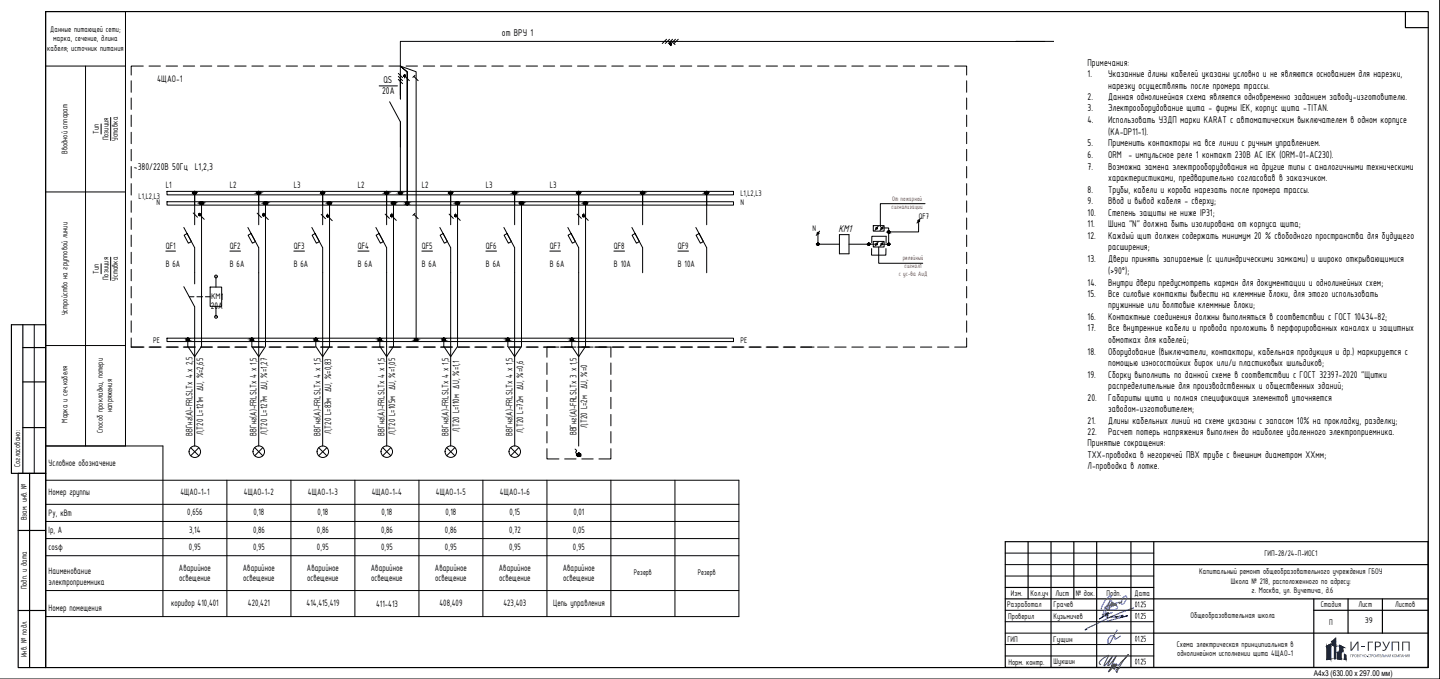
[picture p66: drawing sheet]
<svg xmlns="http://www.w3.org/2000/svg" width="630mm" height="297mm" viewBox="0 0 630 297" stroke-linecap="round" stroke-linejoin="round" font-family="sans-serif">
<defs><g id="words">
<text font-size="5.6" fill="#193153" x="597.9" y="284.7">ГРУПП</text>
<text font-size="4.8" x="366.9" y="101.4">KM1</text>
<g font-size="4.7">
<text x="219.6" y="15.6">от ВРУ 1</text>
<text x="475.9" y="28.7">Примечания:</text>
<text x="475.9" y="33.7">1.</text>
<text x="484.9" y="33.7">Указанные длины кабелей указаны условно и не являются основанием для нарезки,</text>
<text x="167.2" y="41.1">20A</text>
<text x="167.8" y="36.5">QS</text>
<text x="484.9" y="38.8">нарезку осуществлять после промера трассы.</text>
<text x="475.9" y="43.8">2.</text>
<text x="484.9" y="43.8">Данная однолинейная схема является одновременно заданием заводу-изготовителю.</text>
<text x="475.9" y="48.8">3.</text>
<text x="475.9" y="53.7">4.</text>
<text x="484.9" y="48.8">Электрооборудование щита - фирмы IEK, корпус щита -TITAN.</text>
<text x="484.9" y="53.7">Использовать УЗДП марки KARAT c автоматическим выключателем в одном корпусе</text>
<text x="484.9" y="59">(KA-DP11-1).</text>
<text x="475.9" y="64">5.</text>
<text x="484.9" y="64">Применить контакторы на все линии с ручным управлением.</text>
<text x="475.9" y="69.3">6.</text>
<text x="484.9" y="69.3">ORM - импульсное реле 1 контакт 230В AC IEK (ORM-01-AC230).</text>
<text x="58.6" y="74.4">~380/220В 50Гц L1,2,3</text>
<text x="475.9" y="74.4">7.</text>
<text x="484.9" y="74.4">Возможна замена электрооборудования на другие типы с аналогичными техническими</text>
<text x="484.9" y="79.4">характеристиками, предварительно согласовав в заказчиком.</text>
<text x="475.9" y="84.4">8.</text>
<text x="475.9" y="89.4">9.</text>
<text x="484.9" y="84.4">Трубы, кабели и короба нарезать после промера трассы.</text>
<text x="484.9" y="89.4">Ввод и вывод кабеля - сверху;</text>
<text x="475.9" y="94.3">10.</text>
<text x="484.9" y="94.3">Степень защиты не ниже IP31;</text>
<text x="475.9" y="99.3">11.</text>
<text x="484.9" y="99.3">Шина &quot;N&quot; должна быть изолирована от корпуса щита;</text>
<text x="475.9" y="104.3">12.</text>
<text x="484.9" y="104.3">Каждый щит должен содержать минимум 20 % свободного пространства для будущего</text>
<text x="484.9" y="109.4">расширения;</text>
<text x="475.9" y="114.7">13.</text>
<text x="484.9" y="114.7">Двери принять запираемые (с цилиндрическими замками) и широко открывающимися</text>
<text x="484.9" y="120">(&gt;90°);</text>
<text x="475.9" y="125">14.</text>
<text x="484.9" y="125">Внутри двери предусмотреть карман для документации и однолинейных схем;</text>
<text x="475.9" y="129.9">15.</text>
<text x="484.9" y="129.9">Все силовые контакты вывести на клеммные блоки, для этого использовать</text>
<text x="484.9" y="134.9">пружинные или болтовые клеммные блоки;</text>
<text x="475.9" y="139.9">16.</text>
<text x="484.9" y="139.9">Контактные соединения должны выполняться в соответствии с ГОСТ 10434-82;</text>
<text x="475.9" y="145">17.</text>
<text x="484.9" y="145">Все внутренние кабели и провода проложить в перфорированных каналах и защитных</text>
<text x="484.9" y="150">обмотках для кабелей;</text>
<text x="475.9" y="155.3">18.</text>
<text x="484.9" y="155.3">Оборудование (выключатели, контакторы, кабельная продукция и др.) маркируется с</text>
<text x="484.9" y="160.3">помощью износостойких бирок или/и пластиковых шильдиков;</text>
<text x="475.9" y="165.3">19.</text>
<text x="484.9" y="165.3">Сборку выполнить по данной схеме в соответствии с ГОСТ 32397-2020 &quot;Щитки</text>
<text x="484.9" y="170.3">распределительные для производственных и общественных зданий;</text>
<text x="475.9" y="175.2">20.</text>
<text x="484.9" y="175.2">Габариты щита и полная спецификация элементов уточняется</text>
<text x="475.9" y="185.3">21.</text>
<text x="484.9" y="180.2">заводом-изготовителем;</text>
<text x="484.9" y="185.3">Длины кабельных линий на схеме указаны с запасом 10% на прокладку, разделку;</text>
<text x="475.9" y="190.3">22.</text>
<text x="484.9" y="190.3">Расчет потерь напряжения выполнен до наиболее удаленного электроприемника.</text>
<text x="475.9" y="195.3">Принятые сокращения:</text>
<text x="475.9" y="200.3">ТХХ-проводка в негорючей ПВХ трубе с внешним диаметром ХХмм;</text>
<text x="475.9" y="205.3">Л-проводка в лотке.</text>
</g>
<g font-size="4.5">
<text x="68.7" y="35.8">4ЩАО-1</text>
<text x="96.6" y="131.3">1</text>
<text x="92.3" y="135">20А</text>
</g>
<g font-size="4.4">
<text x="72.6" y="82.2">L1</text>
<text x="100.6" y="82.2">L2</text>
<text x="128.6" y="82.2">L3</text>
<text x="156.6" y="82.2">L2</text>
<text x="184.6" y="82.2">L2</text>
<text x="212.6" y="82.2">L3</text>
<text x="240.6" y="82.2">L3</text>
<text x="72.6" y="108.7">QF1</text>
<text x="100.6" y="108.7">QF2</text>
<text x="128.6" y="108.7">QF3</text>
<text x="156.6" y="108.7">QF4</text>
<text x="184.6" y="108.7">QF5</text>
<text x="212.6" y="108.7">QF6</text>
<text x="240.6" y="108.7">QF7</text>
<text x="268.6" y="108.7">QF8</text>
<text x="296.6" y="108.7">QF9</text>
<text x="72.6" y="116.8">B 6A</text>
<text x="100.6" y="116.8">B 6A</text>
<text x="128.6" y="116.8">B 6A</text>
<text x="156.6" y="116.8">B 6A</text>
<text x="184.6" y="116.8">B 6A</text>
<text x="212.6" y="116.8">B 6A</text>
<text x="240.6" y="116.8">B 6A</text>
<text x="268.6" y="116.8">B 10A</text>
<text x="296.6" y="116.8">B 10A</text>
<text x="84.2" y="190.7" transform="rotate(-90 84.2 190.7)">ВВГнг(А)-FRLSLTx 4 x 2,5</text>
<text x="88.9" y="190.3" transform="rotate(-90 88.9 190.3)">Л,Т20 L=121м ∆U, %=2,65</text>
<text x="112.2" y="190.5" transform="rotate(-90 112.2 190.5)">ВВГнг(А)-FRLSLTx 4 x 1,5</text>
<text x="116.9" y="190.3" transform="rotate(-90 116.9 190.3)">Л,Т20 L=127м ∆U, %=1,27</text>
<text x="140.2" y="190.5" transform="rotate(-90 140.2 190.5)">ВВГнг(А)-FRLSLTx 4 x 1,5</text>
<text x="144.9" y="190" transform="rotate(-90 144.9 190)">Л,Т20 L=83м ∆U, %=0,83</text>
<text x="168.2" y="190.5" transform="rotate(-90 168.2 190.5)">ВВГнг(А)-FRLSLTx 4 x 1,5</text>
<text x="172.9" y="190.3" transform="rotate(-90 172.9 190.3)">Л,Т20 L=105м ∆U, %=1,05</text>
<text x="196.2" y="190.5" transform="rotate(-90 196.2 190.5)">ВВГнг(А)-FRLSLTx 4 x 1,5</text>
<text x="200.9" y="189.2" transform="rotate(-90 200.9 189.2)">Л,Т20 L=110м ∆U, %=1,1</text>
<text x="224.2" y="190.5" transform="rotate(-90 224.2 190.5)">ВВГнг(А)-FRLSLTx 4 x 1,5</text>
<text x="228.9" y="189.3" transform="rotate(-90 228.9 189.3)">Л,Т20 L=72м ∆U, %=0,6</text>
<text x="252.2" y="190.4" transform="rotate(-90 252.2 190.4)">ВВГнг(А)-FRLSLTx 3 x 1,5</text>
<text x="256.9" y="187.4" transform="rotate(-90 256.9 187.4)">Л,Т20 L=2м ∆U, %=0</text>
<text x="21.3" y="204">Условное обозначение</text>
<text x="21.3" y="216.4">Номер группы</text>
<text x="79" y="216.5">4ЩАО-1-1</text>
<text x="106.7" y="216.5">4ЩАО-1-2</text>
<text x="134.7" y="216.5">4ЩАО-1-3</text>
<text x="162.6" y="216.5">4ЩАО-1-4</text>
<text x="190.8" y="216.5">4ЩАО-1-5</text>
<text x="218.7" y="216.5">4ЩАО-1-6</text>
<text x="21.3" y="225.8">Py, кВт</text>
<text x="82" y="225.5">0,656</text>
<text x="110.9" y="225.5">0,18</text>
<text x="138.9" y="225.5">0,18</text>
<text x="166.9" y="225.5">0,18</text>
<text x="194.9" y="225.5">0,18</text>
<text x="222.9" y="225.5">0,15</text>
<text x="250.9" y="225.5">0,01</text>
<text x="21.3" y="233.3">Ip, А</text>
<text x="82.8" y="233">3,14</text>
<text x="110.7" y="233">0,86</text>
<text x="138.7" y="233">0,86</text>
<text x="166.7" y="233">0,86</text>
<text x="194.7" y="233">0,86</text>
<text x="222.7" y="233">0,72</text>
<text x="250.7" y="233">0,05</text>
<text x="21.3" y="240.8">cosφ</text>
<text x="82.7" y="240.5">0,95</text>
<text x="110.7" y="240.5">0,95</text>
<text x="138.7" y="240.5">0,95</text>
<text x="166.7" y="240.5">0,95</text>
<text x="194.7" y="240.5">0,95</text>
<text x="222.7" y="240.5">0,95</text>
<text x="250.7" y="240.5">0,95</text>
<text x="21.3" y="251.3">Наименование</text>
<text x="78.3" y="249.6">Аварийное</text>
<text x="106.3" y="249.6">Аварийное</text>
<text x="134.3" y="249.6">Аварийное</text>
<text x="162.3" y="249.6">Аварийное</text>
<text x="190.3" y="249.6">Аварийное</text>
<text x="218.3" y="249.6">Аварийное</text>
<text x="246.3" y="249.6">Аварийное</text>
<text x="21.3" y="256">электроприемника</text>
<text x="78.4" y="254.3">освещение</text>
<text x="106.4" y="254.3">освещение</text>
<text x="134.4" y="254.3">освещение</text>
<text x="162.4" y="254.3">освещение</text>
<text x="190.4" y="254.3">освещение</text>
<text x="218.4" y="254.3">освещение</text>
<text x="246.4" y="254.3">освещение</text>
<text x="21.3" y="267.4">Номер помещения</text>
<text x="74.8" y="265">коридор 410,401</text>
<text x="108.5" y="265.2">420,421</text>
<text x="134.1" y="265.2">414,415,419</text>
<text x="164.5" y="265.5">411-413</text>
<text x="192.3" y="265.2">408,409</text>
<text x="220.3" y="265.2">423,403</text>
<text x="242" y="265">Цепь управления</text>
</g>
<g font-size="3.9">
<text x="22" y="13.8">Данные питающей сети;</text>
<text x="23.3" y="18">марка, сечение, длина</text>
<text x="20.7" y="22.2">кабеля; источник питания</text>
<text x="43.3" y="58.6" transform="rotate(-90 43.3 58.6)">Тип</text>
<text x="47.4" y="61.5" transform="rotate(-90 47.4 61.5)">Позиция</text>
<text x="51.6" y="61.7" transform="rotate(-90 51.6 61.7)">Уставка</text>
<text x="29.5" y="67.4" transform="rotate(-90 29.5 67.4)">Вводной аппарат</text>
<text x="60.7" y="87">L1,L2,L3</text>
<text x="68.5" y="89.8">N</text>
<text x="323.9" y="85.8">L1,L2,L3</text>
<text x="323.9" y="89.8">N</text>
<text x="402.1" y="95.7">QF7</text>
<text x="355.5" y="101">N</text>
<text x="43.3" y="119.7" transform="rotate(-90 43.3 119.7)">Тип</text>
<text x="47.4" y="122.6" transform="rotate(-90 47.4 122.6)">Позиция</text>
<text x="51.6" y="122.9" transform="rotate(-90 51.6 122.9)">Уставка</text>
<text x="92.3" y="131">КМ</text>
<text x="29.5" y="138" transform="rotate(-90 29.5 138)">Устройство на групповой линии</text>
<text x="67.1" y="149.9">PE</text>
<text x="323.9" y="149.9">PE</text>
<text x="29.5" y="184.8" transform="rotate(-90 29.5 184.8)">Марка и сеч.кабеля</text>
<text x="49.1" y="180.5" transform="rotate(-90 49.1 180.5)">напряжения</text>
<text x="45" y="189.6" transform="rotate(-90 45 189.6)">Способ прокладки, потери</text>
<text x="8.8" y="204.3" transform="rotate(-90 8.8 204.3)">Согласовано:</text>
<text x="11.7" y="227.7" transform="rotate(-90 11.7 227.7)">Взам. инв. №</text>
<text x="553.3" y="243.4">ГИП-28/24-П-ИОС1</text>
<text x="524.7" y="251.2">Капитальный ремонт общеобразовательного учреждения ГБОУ</text>
<text x="11.7" y="257.8" transform="rotate(-90 11.7 257.8)">Подп. и дата</text>
<text x="538.6" y="255.3">Школа № 218, расположенного по адресу:</text>
<text x="442.3" y="260.7">Изм.</text>
<text x="450.9" y="260.7">Кол.уч</text>
<text x="461.9" y="260.7">Лист</text>
<text x="470.7" y="260.7">№ док.</text>
<text x="484.2" y="260.7">Подп.</text>
<text x="496.4" y="260.5">Дата</text>
<text x="547.6" y="259.5">г. Москва, ул. Вучетича, д.6</text>
<text x="440.7" y="265.5">Разработал</text>
<text x="461" y="265.6">Грачев</text>
<text x="496.4" y="265.6">01.25</text>
<text x="577.8" y="265.7">Стадия</text>
<text x="594.4" y="265.7">Лист</text>
<text x="610.4" y="265.7">Листов</text>
<text x="441.1" y="270.8">Проверил</text>
<text x="460.9" y="270.6">Кузьмичев</text>
<text x="496.4" y="270.6">01.25</text>
<text x="520.9" y="270.2">Общеобразовательная школа</text>
<text x="581.5" y="273.2">П</text>
<text x="597.2" y="272.7">39</text>
<text x="440.8" y="280.8">ГИП</text>
<text x="460.8" y="280.7">Гущин</text>
<text x="496.4" y="280.7">01.25</text>
<text x="11.7" y="287.6" transform="rotate(-90 11.7 287.6)">Инв. № подл.</text>
<text x="514.9" y="283">Схема электрическая принципиальная в</text>
<text x="515.1" y="287.1">однолинейном исполнении щита 4ЩАО-1</text>
<text x="441.2" y="290.7">Норм. контр.</text>
<text x="461" y="290.6">Шукшин</text>
<text x="496.4" y="290.6">01.25</text>
</g>
<g font-size="3.8">
<text x="277.4" y="251.6">Резерв</text>
<text x="305.4" y="251.6">Резерв</text>
</g>
<text font-size="3.5" x="574.8" y="295.8">A4x3 (630.00 х 297.00 мм)</text>
<g font-size="3.1" fill="#f00">
<text x="390.4" y="88.1">От пожарной</text>
<text x="390.1" y="91.5">сигнализации</text>
<text x="395" y="113.9">релейный</text>
<text x="395.8" y="117.2">сигнал1</text>
<text x="393.3" y="120.6">с ус-ва АиД</text>
</g>
</g></defs>
<!-- layer: 0 -->
<g fill="none" stroke="#000" stroke-width=".44">
<path d="M19.9 5.1h35v190h-35zM291.6 17.2l-1.8 1.8M292.9 17.2l-1.8 1.8M294.3 17.2l-1.9 1.8M294.4 18.6l1 .9M295.5 17.2l-1.9 1.8M296.8 17.2l-1.9 1.8M444.5 18.1h16.6M457.1 18.1h-281.9v25.2M629.9 .1v296.9h-629.9M19.9 28.9h35M37.4 28.9v166.2"/>
<path d="M57.4 35.3v5.1M62.7 28.9h-5.3v3.9M65.2 28.9h5M72.7 28.9h5M80.2 28.9h5M87.7 28.9h5M95.2 28.9h5M102.7 28.9h5M110.2 28.9h5M117.7 28.9h5M125.2 28.9h5M132.7 28.9h5"/>
<path d="M140.2 28.9h5M147.7 28.9h5M155.2 28.9h5M162.7 28.9h5M165.9 37.6h8M170.2 28.9h5l6.9 2.5v117.3M174.3 32.1l1.8 1.9M174.3 33.4l1.8 1.9M174.3 34.7l1.8 1.9M175.2 34.1v7.6M175.2 34.4v8.9M177.2 33.4l1.9 1.9"/>
<path d="M177.7 28.9h5M181.1 33.4l1.9 1.9M181.6 33l-1 .9M185.2 28.9h5M192.7 28.9h5M200.2 28.9h5M207.7 28.9h5M215.2 28.9h5M222.7 28.9h5M230.2 28.9h5M237.7 28.9h5M245.2 28.9h5"/>
<path d="M252.7 28.9h5M260.2 28.9h5M267.7 28.9h5M275.2 28.9h5M282.7 28.9h5M290.2 28.9h5M297.7 28.9h5M305.2 28.9h5M312.7 28.9h5M320.2 28.9h5M327.7 28.9h5M335.2 28.9h5"/>
<path d="M342.7 28.9h5M350.2 28.9h5M357.7 28.9h5M365.2 28.9h5M372.7 28.9h5M380.2 28.9h5M387.7 28.9h5M395.2 28.9h5M402.7 28.9h5M410.2 28.9h5M417.7 28.9h5.3v3.9M423 35.3v5.1"/>
<path d="M44.2 54.2v4.4M48.4 51.4v10.1M57.4 42.9v5M57.4 50.4v5M57.4 57.9v5M170.5 44.5l4.7 8.9v10.9M175.2 53.3v31.2M423 42.9v5M423 50.4v5M423 57.9v5M57.4 65.3v5M57.4 72.8v5"/>
<path d="M423 65.3v5M423 72.8v5M19.9 84h35M57.4 80.3v5M57.4 87.9v5M57.4 95.4v5M73.1 83.7h247.8v1.5h-247.8zM73.1 88.3h247.8v1.4h-247.8zM80.4 99.5l4.8 8.9v15.8M84.5 93.2l1.9 1.8M85.2 84.4v13.9M87.5 94.1l1.9 1.9"/>
<path d="M88.2 88.8v62.7l-3 4.5-3-4.5v-3M108.5 99.5l4.7 8.9v86.7M112.5 93.2l1.9 2M113.2 84.4v13.9M115.5 94.2l1.9 1.8M116.2 88.8v62.7l-3 4.5-3-4.5v-3M136.4 99.5l4.8 8.9v86.7M140.5 93.8l1.9 1.9M141.2 84.4v13.9M143.5 94.7l1.9 1.8M144.2 88.8v62.7l-3 4.5-3-4.5v-3M164.5 99.5l4.7 8.9v86.7"/>
<path d="M168.5 93.7l1.9 1.8M169.2 84.4v13.9M171.5 94.6l1.9 1.8M172.2 88.8v62.7l-3 4.5-3-4.5v-3M178.2 87.2v-55.7l-3-2.6 3 2.6v57.5M181.1 93.8l1.9 1.9M181.6 93.3l-1 1M192.4 99.5l4.8 8.9v86.7M196.5 93.7l1.9 1.8M197.2 84.4v13.9M199.5 94.6l1.9 1.8M200.2 88.8v62.7l-3 4.5-3-4.5v-3"/>
<path d="M220.5 99.5l4.7 8.9v86.7M225.2 84.4v13.9M228.2 88.8v62.7l-3 4.5-3-4.5v-3M248.5 99.5l4.7 8.9v86.7M252.5 93.7l1.9 1.8M253.2 84.4v13.9M255.5 94.6l1.9 1.8M256.2 88.8v62.7l-3 4.5-3-4.5v-3M276.5 99.5l4.7 8.9v10.9M281.2 84.4v13.9M304.5 99.5l4.7 8.9v10.9M309.2 84.4v13.9"/>
<path d="M382.1 98.7h4.7v2.4h-4.7zM384.3 99l-1.5 1.9M386 99.7h2.8v7.2l-3.1-.1M386.5 99l-1.5 1.9M402 96.6l-.1 4.9h-13.1M402.6 95.7l-1.4 1.9M404.7 89.1h-19.5v10.1M423 80.3v5M423 87.9v5M423 95.4v5M44.2 115.4v4.3M48.4 112.5v10.1"/>
<path d="M57.4 102.9v5M57.4 110.3v5M57.4 117.8v5M72.6 109.8h4.2M80.6 102.9l1.3-.7 1.9 3.5-1.4 .7zM100.6 109.8h4.6M108.5 102.9l1.4-.7 1.9 3.5-1.4 .7zM128.6 109.8h4.6M136.6 102.9l1.3-.7 1.9 3.5-1.4 .7zM156.6 109.8h4.9M164.5 102.9l1.4-.7 1.9 3.5-1.3 .7zM184.6 109.8h4.6"/>
<path d="M192.6 102.9l1.3-.7 1.8 3.5-1.3 .7zM212.6 109.8h4.7M220.6 102.9l1.3-.7 1.9 3.5-1.3 .7zM240.6 109.8h4.6M248.5 102.9l1.4-.7 1.9 3.5-1.4 .7zM268.6 109.8h4.7M276.6 102.9l1.3-.7 1.9 3.5-1.3 .7zM296.6 109.8h4.6M304.5 102.9l1.4-.7 1.9 3.5-1.3 .7zM357.9 102.1v4.7M358.6 101.1l-1.5 1.9M380.1 106.8h3.4"/>
<path d="M381.4 108.7l-.1 2.9h6.3v-2.9M381.4 106.2l.1-2.8h6.2v2.8M382.1 105.6h4.7v2.5h-4.7zM384.3 105.9l-1.5 1.9M384.5 108.1v7.1h19.2M386.5 105.9l-1.5 1.9M423 102.9v5M423 110.3v5M423 117.8v5M57.4 125.3v5M57.4 132.8v5M80.4 125.4l4.8 8.8v60.9"/>
<path d="M82.8 129.8h2.1M86.1 129.8h2.5M89.9 129.8h2M91.9 125.6h5.1v8.4h-5.1zM94.5 121v4.6M94.5 134v4.6M423 125.3v5M423 132.8v5M15 142.1v65M19.9 151.2h35M57.4 147.9v3.9h5.6M57.4 140.4v5"/>
<path d="M65.2 151.8h5.3M72.7 151.8h5.4M73.1 147.9h247.8v1.5h-247.8zM80.2 151.8h5.4M87.7 151.8h5.3M95.2 151.8h5.3M102.7 151.8h5.3M110.2 151.8h5.4M117.7 151.8h5.4M125.2 151.8h5.4M132.7 151.8h5.3M140.2 151.8h5.3"/>
<path d="M147.7 151.8h5.3M155.2 151.8h5.4M162.7 151.8h5.4M170.2 151.8h5.4M177.7 151.8h5.3M185.2 151.8h5.3M192.7 151.8h5.3M200.2 151.8h5.4M207.7 151.8h5.4M215.2 151.8h5.4M222.7 151.8h5.3M230.2 151.8h5.3"/>
<path d="M237.7 151.8h5.4M239.3 158.8v5M244.6 151.8h-5.3v4.5M245.2 151.8h6.9M252.7 151.8h6.8M260.2 151.8h7.1v4.5M267.3 158.8v5M267.7 151.8h5.3M275.2 151.8h5.3M282.7 151.8h5.4M290.2 151.8h5.4M297.7 151.8h5.4"/>
<path d="M305.2 151.8h5.4M312.7 151.8h5.4M320.2 151.8h5.3M327.7 151.8h5.4M335.2 151.8h5.4M342.7 151.8h5.4M350.2 151.8h6M357.7 151.8h5M365.2 151.8h5M372.7 151.8h5M380.2 151.8h5M387.7 151.8h5"/>
<path d="M395.2 151.8h5M402.7 151.8h5M410.2 151.8h5M423 147.9v3.9h-5.3M423 140.4v5M239.3 166.3v5M239.3 173.8v5M267.3 166.3v5M267.3 173.8v5M83.4 195.9l3.6 3.5M87 195.9l-3.6 3.5M111.5 195.8l3.5 3.6"/>
<path d="M115 195.8l-3.5 3.6M139.4 195.9l3.6 3.5M143 195.9l-3.6 3.5M167.5 195.8l3.5 3.6M171 195.8l-3.5 3.6M195.5 195.8l3.5 3.6M199 195.8l-3.5 3.6M223.4 195.8l3.6 3.6M227 195.8l-3.6 3.6M239.3 196.3v4.5h5.3M239.3 181.3v5M239.3 188.8v5"/>
<path d="M251.6 196.5a.78 .78 0 0 1 .7 .6 .78 .78 0 0 1-.4 .8l1.3 1.1M267.3 196.3v4.5h-5.3M267.3 181.3v5M267.3 188.8v5M19.9 210.1h303.4v59.6h-303.4v-74.6h51.4v74.6M99.3 210.1v59.6M127.3 210.1v59.6M155.3 210.1v59.6M183.3 210.1v59.6M211.3 210.1v59.6M239.3 210.1v59.6M247.1 200.8h5"/>
<path d="M254.6 200.8h4.9M267.3 210.1v59.6M295.3 210.1v59.6M19.9 220.6h303.4M19.9 228.1h303.4M19.9 235.6h303.4M19.9 243.1h303.4M19.9 258.3h303.4M439.8 242h65M439.8 247h65M439.8 252h65M439.8 267h65"/>
<path d="M439.8 272h65M439.8 277h65M439.8 282h65M439.8 287h65"/>
<circle cx="293.4" cy="19.3" r=".32"/>
<circle cx="177.1" cy="33.2" r=".32"/>
<circle cx="85.2" cy="84.3" r=".61"/>
<circle cx="87.3" cy="93.8" r=".32"/>
<circle cx="88.2" cy="88.8" r=".61"/>
<circle cx="113.2" cy="84.3" r=".61"/>
<circle cx="115.3" cy="93.9" r=".32"/>
<circle cx="116.2" cy="88.8" r=".61"/>
<circle cx="141.2" cy="84.3" r=".61"/>
<circle cx="143.3" cy="94.5" r=".32"/>
<circle cx="144.2" cy="88.8" r=".61"/>
<circle cx="169.2" cy="84.3" r=".61"/>
<circle cx="171.3" cy="94.3" r=".32"/>
<circle cx="172.2" cy="88.8" r=".61"/>
<circle cx="175.2" cy="84.5" r=".61"/>
<circle cx="178.2" cy="88.9" r=".61"/>
<circle cx="197.2" cy="84.3" r=".61"/>
<circle cx="199.3" cy="94.3" r=".32"/>
<circle cx="200.2" cy="88.8" r=".61"/>
<circle cx="225.2" cy="84.3" r=".61"/>
<circle cx="228.2" cy="88.8" r=".61"/>
<circle cx="253.2" cy="84.3" r=".61"/>
<circle cx="255.3" cy="94.3" r=".32"/>
<circle cx="256.2" cy="88.8" r=".61"/>
<circle cx="281.2" cy="84.3" r=".61"/>
<circle cx="309.2" cy="84.3" r=".61"/>
<circle cx="383.6" cy="99.9" r=".4"/>
<circle cx="385.8" cy="99.9" r=".4"/>
<circle cx="402" cy="96.6" r=".4"/>
<circle cx="357.9" cy="102" r=".4"/>
<circle cx="383.6" cy="106.8" r=".4"/>
<circle cx="385.8" cy="106.8" r=".4"/>
<circle cx="94.5" cy="121" r=".61"/>
<circle cx="94.5" cy="138.6" r=".61"/>
<circle cx="82.2" cy="148.5" r=".61"/>
<circle cx="110.2" cy="148.5" r=".61"/>
<circle cx="138.2" cy="148.5" r=".61"/>
<circle cx="166.2" cy="148.5" r=".61"/>
<circle cx="182.1" cy="148.6" r=".61"/>
<circle cx="194.2" cy="148.5" r=".61"/>
<circle cx="222.2" cy="148.5" r=".61"/>
<circle cx="250.2" cy="148.5" r=".61"/>
<circle cx="85.2" cy="197.6" r="2.52"/>
<circle cx="113.2" cy="197.6" r="2.52"/>
<circle cx="141.2" cy="197.6" r="2.52"/>
<circle cx="169.2" cy="197.6" r="2.52"/>
<circle cx="197.3" cy="197.6" r="2.52"/>
<circle cx="225.2" cy="197.6" r="2.52"/>
<circle cx="253.3" cy="199" r=".7"/>
</g>
<g fill="#000" stroke="#000" stroke-width=".44">
<path d="M293.2 19.1v.3zM176.7 33v.3zM85 83.8h.3zM85 84.9h.3zM87 93.7v.3zM88 88.3h.3zM88 89.4h.3zM113 83.8h.3zM113 84.9h.3zM115 93.8v.3zM116 88.3h.3zM116 89.4h.3z"/>
<path d="M141 83.8h.4zM141 84.9h.4zM143 94.3v.3zM143.6 94.3v.3zM144 88.3h.4zM144 89.4h.4zM169 83.8h.3zM169 84.9h.3zM171 94.2v.3zM171.6 94.2v.3zM172 88.3h.3zM175 83.9h.3z"/>
<path d="M175 85.1h.3zM178 88.4h.4zM178 89.6h.4zM197 83.8h.4zM197 84.9h.4zM199 94.2v.3zM199.6 94.2v.3zM200 89.4h.4zM225 83.8h.3zM225 84.9h.3zM228 88.3h.3zM253 83.8h.4z"/>
<path d="M253 84.9h.4zM255 94.2v.3zM255.6 94.2v.3zM256 89.4h.4zM281 83.8h.3zM309 84.9h.4zM82 149.1h.3zM110 148h.4zM138 149.1h.3zM138 148h.3zM166 149.1h.3zM166 148h.3z"/>
<path d="M181.9 148.1h.3zM181.9 149.3h.3zM194 149.1h.4zM194 148h.4zM222 149.1h.3zM222 148h.3zM250 149.1h.4zM250 148h.4zM253.1 199.7h.3z"/>
<path d="M293.2 19.1v.4zM293.2 19.1v.4z"/>
<path d="M293.2 19.1v.4zM293.2 19v.5z"/>
<path d="M293.2 19v.5zM293.2 19v.5z"/>
<path d="M293.2 19l.1 .5zM293.2 19l.1 .5z"/>
<path d="M293.3 19l.1 .6zM293.3 19l.1 .6z"/>
<path d="M293.4 19v.6zM293.4 19v.6z"/>
<path d="M293.4 19l.1 .6zM293.4 19l.1 .6z"/>
<path d="M293.5 19v.6zM293.5 19v.5z"/>
<path d="M293.5 19l.1 .5zM293.5 19l.1 .5z"/>
<path d="M293.6 19v.5zM293.6 19v.5z"/>
<path d="M293.6 19v.5zM293.6 19l.1 .5z"/>
<path d="M293.7 19.1v.4zM293.7 19.1v.3z"/>
<path d="M293.7 19.1v.3zM293.7 19.1v.3z"/>
<path d="M176.7 33v.3zM176.8 33v.4z"/>
<path d="M176.8 33v.4zM176.8 33v.4z"/>
<path d="M176.8 33v.4zM176.9 32.9v.6z"/>
<path d="M176.9 32.9v.6zM176.9 32.9v.6z"/>
<path d="M176.9 32.9v.6zM177 32.9v.6z"/>
<path d="M177 32.9v.6zM177 32.9v.6z"/>
<path d="M177 32.9v.6zM177.1 32.9l-.1 .6z"/>
<path d="M177.1 32.9v.6zM177.1 32.9v.6z"/>
<path d="M177.1 32.9v.6zM177.2 32.9l-.1 .6z"/>
<path d="M177.2 32.9v.6zM177.2 33v.5z"/>
<path d="M177.2 33v.4zM177.3 33l-.1 .4z"/>
<path d="M177.3 33v.4zM177.3 33v.4z"/>
<path d="M177.3 33v.3zM177.3 33.1v.2z"/>
<path d="M85 83.8h.4zM84.9 83.8h.5z"/>
<path d="M85 83.8h.4zM84.9 83.8h.5z"/>
<path d="M84.9 83.8l.7 .1zM84.9 83.8l.7 .1z"/>
<path d="M84.9 84.9h.5zM84.9 84.9h.4z"/>
<path d="M84.9 83.8l.7 .1zM84.9 83.8l.7 .1z"/>
<path d="M84.9 84.9h.5zM84.9 84.9h.4z"/>
<path d="M84.8 83.9h.8zM84.8 83.9h.8z"/>
<path d="M84.8 84.8h.8zM84.8 84.8l.6 .1z"/>
<path d="M84.8 83.9h.8zM84.8 83.9h.8z"/>
<path d="M84.8 84.8h.8zM84.8 84.8l.6 .1z"/>
<path d="M84.8 83.9l.9 .1zM84.7 84h1z"/>
<path d="M84.8 84.7h.8zM84.8 84.7l.8 .1z"/>
<path d="M84.8 83.9l.9 .1zM84.7 84h1z"/>
<path d="M84.8 84.7h.8zM84.8 84.7l.8 .1z"/>
<path d="M84.7 84l1 .1zM84.7 84l1 .1z"/>
<path d="M84.7 84.7h1zM84.7 84.7h.9z"/>
<path d="M84.7 84l1 .1zM84.7 84l1 .1z"/>
<path d="M84.7 84.7h1zM84.7 84.7h.9z"/>
<path d="M84.6 84.1l1.2 .1zM84.6 84.1l1.2 .1z"/>
<path d="M84.6 84.6h1.1zM84.6 84.6l1.1 .1z"/>
<path d="M84.6 84.1l1.2 .1zM84.6 84.1l1.2 .1z"/>
<path d="M84.6 84.6h1.1zM84.6 84.6l1.1 .1z"/>
<path d="M84.6 84.2l1.2 .2zM84.6 84.2l1.2 .2z"/>
<path d="M84.6 84.4l1.2 .1zM84.6 84.4l1.2 .1z"/>
<path d="M84.6 84.5h1.2zM84.6 84.5l1.1 .1z"/>
<path d="M84.6 84.2l1.2 .2zM84.6 84.2l1.2 .2z"/>
<path d="M84.6 84.4l1.2 .1zM84.6 84.4l1.2 .1z"/>
<path d="M84.6 84.5h1.2zM84.6 84.5l1.1 .1z"/>
<path d="M87 93.7v.3zM87 93.7v.4z"/>
<path d="M87 93.7v.4zM87.1 93.6v.5z"/>
<path d="M87.1 93.6v.5zM87.1 93.6v.5z"/>
<path d="M87.1 93.6v.5zM87.2 93.6l-.1 .5z"/>
<path d="M87.2 93.6v.5zM87.2 93.5v.7z"/>
<path d="M87.2 93.5v.7zM87.3 93.5l-.1 .7z"/>
<path d="M87.3 93.5v.7zM87.3 93.5v.7z"/>
<path d="M87.3 93.5v.7zM87.4 93.6l-.1 .6z"/>
<path d="M87.4 93.6v.5zM87.5 93.6l-.1 .5z"/>
<path d="M87.5 93.6v.5zM87.5 93.6v.5z"/>
<path d="M87.5 93.6v.5zM87.5 93.7v.4z"/>
<path d="M87.5 93.7v.4zM87.6 93.7l-.1 .4z"/>
<path d="M87.6 93.7v.3zM87.6 93.8v.2z"/>
<path d="M88 88.3h.4zM87.9 88.3h.5z"/>
<path d="M88 88.3h.4zM87.9 88.3h.5z"/>
<path d="M87.9 88.3l.7 .1zM87.8 88.4h.8z"/>
<path d="M87.9 89.4h.5zM87.9 89.4h.4z"/>
<path d="M87.9 88.3l.7 .1zM87.8 88.4h.8z"/>
<path d="M87.9 89.4h.5zM87.9 89.4h.4z"/>
<path d="M87.8 88.4l.8 .1zM87.8 88.4l.8 .1z"/>
<path d="M87.8 89.4h.8zM87.8 89.4h.6z"/>
<path d="M87.8 88.4l.8 .1zM87.8 88.4l.8 .1z"/>
<path d="M87.8 89.4h.8zM87.8 89.4h.6z"/>
<path d="M87.8 88.5h.9zM87.8 88.5h.9z"/>
<path d="M87.8 89.3h.8zM87.8 89.3l.8 .1z"/>
<path d="M87.8 88.5h.9zM87.8 88.5h.9z"/>
<path d="M87.8 89.3h.8zM87.8 89.3l.8 .1z"/>
<path d="M87.7 88.5l1 .1zM87.7 88.5l1 .1z"/>
<path d="M87.7 89.2h1zM87.7 89.2l.9 .1z"/>
<path d="M87.7 88.5l1 .1zM87.7 88.5l1 .1z"/>
<path d="M87.7 89.2h1zM87.7 89.2l.9 .1z"/>
<path d="M87.6 88.6l1.2 .2zM87.6 88.6l1.2 .2z"/>
<path d="M87.6 89.1h1.1zM87.6 89.1l1.1 .1z"/>
<path d="M87.6 88.6l1.2 .2zM87.6 88.6l1.2 .2z"/>
<path d="M87.6 89.1h1.1zM87.6 89.1l1.1 .1z"/>
<path d="M87.6 88.8h1.2zM87.6 88.8h1.2z"/>
<path d="M87.6 88.8l1.2 .2zM87.6 88.8l1.2 .2z"/>
<path d="M87.6 89h1.2zM87.6 89l1.1 .1z"/>
<path d="M87.6 88.8h1.2zM87.6 88.8h1.2z"/>
<path d="M87.6 88.8l1.2 .2zM87.6 88.8l1.2 .2z"/>
<path d="M87.6 89h1.2zM87.6 89l1.1 .1z"/>
<path d="M113 83.8h.5zM112.9 83.8h.6z"/>
<path d="M113 83.8h.5zM112.9 83.8h.6z"/>
<path d="M112.9 83.8l.6 .1zM112.9 83.8l.6 .1z"/>
<path d="M112.9 84.9h.6zM112.9 84.9h.4z"/>
<path d="M112.9 83.8l.6 .1zM112.9 83.8l.6 .1z"/>
<path d="M112.9 84.9h.6zM112.9 84.9h.4z"/>
<path d="M112.8 83.9h.8zM112.7 83.9h.9z"/>
<path d="M112.8 84.8h.7zM112.8 84.8l.7 .1z"/>
<path d="M112.8 83.9h.8zM112.7 83.9h.9z"/>
<path d="M112.8 84.8h.7zM112.8 84.8l.7 .1z"/>
<path d="M112.7 83.9l1 .1zM112.7 83.9l1 .1z"/>
<path d="M112.7 84.7h.9zM112.7 84.7l.8 .1z"/>
<path d="M112.7 83.9l1 .1zM112.7 83.9l1 .1z"/>
<path d="M112.7 84.7h.9zM112.7 84.7l.8 .1z"/>
<path d="M112.7 84l1 .1zM112.7 84l1 .1z"/>
<path d="M112.7 84.7h1zM112.7 84.7h.9z"/>
<path d="M112.7 84l1 .1zM112.7 84l1 .1z"/>
<path d="M112.7 84.7h1zM112.7 84.7h.9z"/>
<path d="M112.6 84.1l1.1 .1zM112.6 84.1l1.1 .1z"/>
<path d="M112.6 84.2l1.2 .2zM112.6 84.2l1.2 .2z"/>
<path d="M112.6 84.5l1.1 .1zM112.6 84.5l1.1 .1z"/>
<path d="M112.6 84.6h1.1zM112.6 84.6l1.1 .1z"/>
<path d="M112.6 84.1l1.1 .1zM112.6 84.1l1.1 .1z"/>
<path d="M112.6 84.2l1.2 .2zM112.6 84.2l1.2 .2z"/>
<path d="M112.6 84.5l1.1 .1zM112.6 84.5l1.1 .1z"/>
<path d="M112.6 84.6h1.1zM112.6 84.6l1.1 .1z"/>
<path d="M112.6 84.4h1.2zM112.6 84.4l1.1 .1z"/>
<path d="M112.6 84.4h1.2zM112.6 84.4l1.1 .1z"/>
<path d="M115 93.8v.3zM115.1 93.8v.3z"/>
<path d="M115.1 93.8v.3zM115.1 93.7v.5z"/>
<path d="M115.1 93.7v.5zM115.1 93.7v.5z"/>
<path d="M115.1 93.7v.5zM115.2 93.7l-.1 .5z"/>
<path d="M115.2 93.7v.5zM115.2 93.6v.7z"/>
<path d="M115.2 93.6v.7zM115.3 93.6l-.1 .7z"/>
<path d="M115.3 93.6v.7zM115.4 93.6l-.1 .7z"/>
<path d="M115.4 93.6v.7zM115.4 93.7v.6z"/>
<path d="M115.4 93.7v.5zM115.4 93.7v.5z"/>
<path d="M115.4 93.7v.5zM115.5 93.7l-.1 .5z"/>
<path d="M115.5 93.7v.5zM115.5 93.8v.4z"/>
<path d="M115.5 93.8v.3zM115.6 93.8l-.1 .3z"/>
<path d="M115.6 93.8v.3zM115.6 93.8v.3z"/>
<path d="M116 88.3h.5zM115.9 88.3h.6z"/>
<path d="M116 88.3h.5zM115.9 88.3h.6z"/>
<path d="M115.9 88.3l.6 .1zM115.8 88.4h.7z"/>
<path d="M115.9 89.4h.6zM115.9 89.4h.4z"/>
<path d="M115.9 88.3l.6 .1zM115.8 88.4h.7z"/>
<path d="M115.9 89.4h.6zM115.9 89.4h.4z"/>
<path d="M115.8 88.4l.8 .1zM115.7 88.5h.9z"/>
<path d="M115.8 89.4h.7zM115.8 89.4h.7z"/>
<path d="M115.8 88.4l.8 .1zM115.7 88.5h.9z"/>
<path d="M115.8 89.4h.7zM115.8 89.4h.7z"/>
<path d="M115.7 88.5h1zM115.7 88.5h1z"/>
<path d="M115.7 89.3h.9zM115.7 89.3l.8 .1z"/>
<path d="M115.7 88.5h1zM115.7 88.5h1z"/>
<path d="M115.7 89.3h.9zM115.7 89.3l.8 .1z"/>
<path d="M115.7 88.5l1.1 .1zM115.7 88.5l1.1 .1z"/>
<path d="M115.7 89.2h1zM115.7 89.2l.9 .1z"/>
<path d="M115.7 88.5l1.1 .1zM115.7 88.5l1.1 .1z"/>
<path d="M115.7 89.2h1zM115.7 89.2l.9 .1z"/>
<path d="M115.6 88.6l1.2 .2zM115.6 88.6l1.2 .2z"/>
<path d="M115.6 88.8h1.2zM115.6 88.8h1.2z"/>
<path d="M115.6 89l1.2 .1zM115.6 89l1.2 .1z"/>
<path d="M115.6 89.1h1.2zM115.6 89.1l1.1 .1z"/>
<path d="M115.6 88.6l1.2 .2zM115.6 88.6l1.2 .2z"/>
<path d="M115.6 88.8h1.2zM115.6 88.8h1.2z"/>
<path d="M115.6 89l1.2 .1zM115.6 89l1.2 .1z"/>
<path d="M115.6 89.1h1.2zM115.6 89.1l1.1 .1z"/>
<path d="M115.6 88.8h1.2zM115.6 88.8l1.2 .2z"/>
<path d="M115.6 88.8h1.2zM115.6 88.8l1.2 .2z"/>
<path d="M141 83.8h.4zM140.9 83.8h.5z"/>
<path d="M141 83.8h.4zM140.9 83.8h.5z"/>
<path d="M140.9 83.8l.7 .1zM140.8 83.9h.8z"/>
<path d="M140.9 84.9h.5zM140.9 84.9h.5z"/>
<path d="M140.9 83.8l.7 .1zM140.8 83.9h.8z"/>
<path d="M140.9 84.9h.5zM140.9 84.9h.5z"/>
<path d="M140.8 83.9h.8zM140.8 83.9h.8z"/>
<path d="M140.8 84.8h.8zM140.8 84.8l.6 .1z"/>
<path d="M140.8 83.9h.8zM140.8 83.9h.8z"/>
<path d="M140.8 84.8h.8zM140.8 84.8l.6 .1z"/>
<path d="M140.8 83.9l.9 .1zM140.8 83.9l.9 .1z"/>
<path d="M140.8 84.7h.8zM140.8 84.7l.8 .1z"/>
<path d="M140.8 83.9l.9 .1zM140.8 83.9l.9 .1z"/>
<path d="M140.8 84.7h.8zM140.8 84.7l.8 .1z"/>
<path d="M140.7 84l1 .1zM140.7 84l1 .1z"/>
<path d="M140.7 84.7h1zM140.7 84.7h.9z"/>
<path d="M140.7 84l1 .1zM140.7 84l1 .1z"/>
<path d="M140.7 84.7h1zM140.7 84.7h.9z"/>
<path d="M140.6 84.1l1.2 .1zM140.6 84.1l1.2 .1z"/>
<path d="M140.6 84.6h1.1zM140.6 84.6l1.1 .1z"/>
<path d="M140.6 84.1l1.2 .1zM140.6 84.1l1.2 .1z"/>
<path d="M140.6 84.6h1.1zM140.6 84.6l1.1 .1z"/>
<path d="M140.6 84.2l1.2 .2zM140.6 84.2l1.2 .2z"/>
<path d="M140.6 84.4l1.2 .1zM140.6 84.4l1.2 .1z"/>
<path d="M140.6 84.5h1.2zM140.6 84.5l1.1 .1z"/>
<path d="M140.6 84.2l1.2 .2zM140.6 84.2l1.2 .2z"/>
<path d="M140.6 84.4l1.2 .1zM140.6 84.4l1.2 .1z"/>
<path d="M140.6 84.5h1.2zM140.6 84.5l1.1 .1z"/>
<path d="M143 94.3v.3zM143 94.3v.3z"/>
<path d="M143 94.3v.3zM143.1 94.2v.5z"/>
<path d="M143.1 94.2v.5zM143.1 94.2v.5z"/>
<path d="M143.1 94.2v.5zM143.2 94.2v.6z"/>
<path d="M143.2 94.2v.6zM143.3 94.2l-.1 .6z"/>
<path d="M143.3 94.2v.6zM143.3 94.2v.6z"/>
<path d="M143.3 94.2v.6zM143.3 94.2v.6z"/>
<path d="M143.3 94.2v.6zM143.4 94.2l-.1 .6z"/>
<path d="M143.4 94.2v.6zM143.5 94.2l-.1 .6z"/>
<path d="M143.5 94.2v.5zM143.5 94.2v.5z"/>
<path d="M143.5 94.2v.5zM143.6 94.3l-.1 .4z"/>
<path d="M143.6 94.3v.3zM143.6 94.3v.3z"/>
<path d="M144 88.3h.4zM143.9 88.3h.5z"/>
<path d="M144 88.3h.4zM143.9 88.3h.5z"/>
<path d="M143.9 88.3l.6 .1zM143.8 88.4h.7z"/>
<path d="M143.9 89.4h.5zM143.9 89.4h.5z"/>
<path d="M143.9 88.3l.6 .1zM143.8 88.4h.7z"/>
<path d="M143.9 89.4h.5zM143.9 89.4h.5z"/>
<path d="M143.8 88.4l.8 .1zM143.7 88.5h.9z"/>
<path d="M143.8 89.4h.7zM143.8 89.4h.6z"/>
<path d="M143.8 88.4l.8 .1zM143.7 88.5h.9z"/>
<path d="M143.8 89.4h.7zM143.8 89.4h.6z"/>
<path d="M143.7 88.5h1zM143.7 88.5h1z"/>
<path d="M143.7 89.3h.9zM143.7 89.3l.8 .1z"/>
<path d="M143.7 88.5h1zM143.7 88.5h1z"/>
<path d="M143.7 89.3h.9zM143.7 89.3l.8 .1z"/>
<path d="M143.7 88.5l1 .1zM143.7 88.5l1 .1z"/>
<path d="M143.7 89.2h1zM143.7 89.2l.9 .1z"/>
<path d="M143.7 88.5l1 .1zM143.7 88.5l1 .1z"/>
<path d="M143.7 89.2h1zM143.7 89.2l.9 .1z"/>
<path d="M143.6 88.6l1.2 .2zM143.6 88.6l1.2 .2z"/>
<path d="M143.6 89.1h1.1zM143.6 89.1l1.1 .1z"/>
<path d="M143.6 88.6l1.2 .2zM143.6 88.6l1.2 .2z"/>
<path d="M143.6 89.1h1.1zM143.6 89.1l1.1 .1z"/>
<path d="M143.6 88.8h1.2zM143.6 88.8h1.2z"/>
<path d="M143.6 88.8l1.2 .2zM143.6 88.8l1.2 .2z"/>
<path d="M143.6 89h1.2zM143.6 89l1.1 .1z"/>
<path d="M143.6 88.8h1.2zM143.6 88.8h1.2z"/>
<path d="M143.6 88.8l1.2 .2zM143.6 88.8l1.2 .2z"/>
<path d="M143.6 89h1.2zM143.6 89l1.1 .1z"/>
<path d="M169 83.8h.5zM168.9 83.8h.6z"/>
<path d="M169 83.8h.5zM168.9 83.8h.6z"/>
<path d="M168.9 83.8l.6 .1zM168.9 83.8l.6 .1z"/>
<path d="M168.9 84.9h.6zM168.9 84.9h.4z"/>
<path d="M168.9 83.8l.6 .1zM168.9 83.8l.6 .1z"/>
<path d="M168.9 84.9h.6zM168.9 84.9h.4z"/>
<path d="M168.8 83.9h.8zM168.7 83.9h.9z"/>
<path d="M168.8 84.8h.7zM168.8 84.8l.7 .1z"/>
<path d="M168.8 83.9h.8zM168.7 83.9h.9z"/>
<path d="M168.8 84.8h.7zM168.8 84.8l.7 .1z"/>
<path d="M168.7 83.9l1 .1zM168.7 84h1z"/>
<path d="M168.7 84.7h.9zM168.7 84.7l.8 .1z"/>
<path d="M168.7 83.9l1 .1zM168.7 84h1z"/>
<path d="M168.7 84.7h.9zM168.7 84.7l.8 .1z"/>
<path d="M168.7 84l1.1 .1zM168.7 84l1.1 .1z"/>
<path d="M168.7 84.7h1zM168.7 84.7h.9z"/>
<path d="M168.7 84l1.1 .1zM168.7 84l1.1 .1z"/>
<path d="M168.7 84.7h1zM168.7 84.7h.9z"/>
<path d="M168.6 84.1l1.2 .1zM168.6 84.1l1.2 .1z"/>
<path d="M168.6 84.2l1.2 .2zM168.6 84.2l1.2 .2z"/>
<path d="M168.6 84.5l1.2 .1zM168.6 84.5l1.2 .1z"/>
<path d="M168.6 84.6h1.2zM168.6 84.6l1.1 .1z"/>
<path d="M168.6 84.1l1.2 .1zM168.6 84.1l1.2 .1z"/>
<path d="M168.6 84.2l1.2 .2zM168.6 84.2l1.2 .2z"/>
<path d="M168.6 84.5l1.2 .1zM168.6 84.5l1.2 .1z"/>
<path d="M168.6 84.6h1.2zM168.6 84.6l1.1 .1z"/>
<path d="M168.6 84.4h1.2zM168.6 84.4l1.2 .1z"/>
<path d="M168.6 84.4h1.2zM168.6 84.4l1.2 .1z"/>
<path d="M171.1 94.1l-.1 .4zM171.1 94.1v.4z"/>
<path d="M171.1 94.1v.4zM171.1 94.1v.5z"/>
<path d="M171.1 94.1v.5zM171.2 94.1v.5z"/>
<path d="M171.2 94.1v.5zM171.2 94.1v.5z"/>
<path d="M171.2 94.1v.5zM171.2 94.1v.5z"/>
<path d="M171.2 94.1v.5zM171.3 94l-.1 .6z"/>
<path d="M171.3 94v.6zM171.4 94.1l-.1 .5z"/>
<path d="M171.4 94.1v.5zM171.4 94.1v.5z"/>
<path d="M171.4 94.1v.5zM171.4 94.1v.5z"/>
<path d="M171.4 94.1v.5zM171.5 94.1l-.1 .5z"/>
<path d="M171.5 94.1v.5zM171.5 94.1v.5z"/>
<path d="M171.5 94.1v.4zM171.6 94.2l-.1 .3z"/>
<path d="M172 88.3h.5zM171.9 88.3h.6z"/>
<path d="M172 89.4h.3zM172 89.4h.3z"/>
<path d="M172 88.3h.5zM171.9 88.3h.6z"/>
<path d="M172 89.4h.3zM172 89.4h.3z"/>
<path d="M171.9 88.3l.7 .1zM171.8 88.4h.8z"/>
<path d="M171.9 89.4h.6zM171.9 89.4h.4z"/>
<path d="M171.9 88.3l.7 .1zM171.8 88.4h.8z"/>
<path d="M171.9 89.4h.6zM171.9 89.4h.4z"/>
<path d="M171.8 88.4l.8 .1zM171.8 88.4l.8 .1z"/>
<path d="M171.8 89.4h.8zM171.8 89.4h.7z"/>
<path d="M171.8 88.4l.8 .1zM171.8 88.4l.8 .1z"/>
<path d="M171.8 89.4h.8zM171.8 89.4h.7z"/>
<path d="M171.7 88.5h1zM171.7 88.5h1z"/>
<path d="M171.7 89.3h.9zM171.7 89.3l.9 .1z"/>
<path d="M171.7 88.5h1zM171.7 88.5h1z"/>
<path d="M171.7 89.3h.9zM171.7 89.3l.9 .1z"/>
<path d="M171.7 88.5l1.1 .1zM171.7 88.5l1.1 .1z"/>
<path d="M171.7 89.2h1zM171.7 89.2l.9 .1z"/>
<path d="M171.7 88.5l1.1 .1zM171.7 88.5l1.1 .1z"/>
<path d="M171.7 89.2h1zM171.7 89.2l.9 .1z"/>
<path d="M171.6 88.6l1.2 .2zM171.6 88.6l1.2 .2z"/>
<path d="M171.6 88.8h1.2zM171.6 88.8h1.2z"/>
<path d="M171.6 89l1.2 .1zM171.6 89l1.2 .1z"/>
<path d="M171.6 89.1h1.2zM171.6 89.1l1.1 .1z"/>
<path d="M171.6 88.6l1.2 .2zM171.6 88.6l1.2 .2z"/>
<path d="M171.6 88.8h1.2zM171.6 88.8h1.2z"/>
<path d="M171.6 89l1.2 .1zM171.6 89l1.2 .1z"/>
<path d="M171.6 89.1h1.2zM171.6 89.1l1.1 .1z"/>
<path d="M171.6 88.8h1.2zM171.6 88.8l1.2 .2z"/>
<path d="M171.6 88.8h1.2zM171.6 88.8l1.2 .2z"/>
<path d="M175 83.9h.5zM174.9 83.9h.6z"/>
<path d="M174.9 83.9l.7 .1zM174.8 84h.8z"/>
<path d="M174.9 85h.6zM174.9 85l.4 .1z"/>
<path d="M174.8 84l.8 .1zM174.8 84.1h.8z"/>
<path d="M174.8 84.9h.8zM174.8 84.9l.7 .1z"/>
<path d="M174.8 84.1h.9zM174.7 84.1h1z"/>
<path d="M174.8 84.9h.8zM174.8 84.9h.8z"/>
<path d="M174.7 84.1l1.1 .2zM174.7 84.1l1.1 .2z"/>
<path d="M174.7 84.8h1zM174.7 84.8l.9 .1z"/>
<path d="M174.6 84.3l1.2 .1zM174.6 84.3l1.2 .1z"/>
<path d="M174.6 84.4l1.2 .1zM174.6 84.4l1.2 .1z"/>
<path d="M174.6 84.6l1.2 .1zM174.6 84.6l1.2 .1z"/>
<path d="M174.6 84.7h1.2zM174.6 84.7l1.1 .1z"/>
<path d="M174.6 84.5h1.2zM174.6 84.5l1.2 .1z"/>
<path d="M178 88.4l.4 .1zM177.9 88.5h.5z"/>
<path d="M177.9 88.5h.7zM177.8 88.5h.8z"/>
<path d="M177.9 89.5h.5zM177.9 89.5l.5 .1z"/>
<path d="M177.8 88.5l.8 .1zM177.8 88.5l.8 .1z"/>
<path d="M177.8 89.5h.8zM177.8 89.5h.6z"/>
<path d="M177.8 88.6l.9 .1zM177.8 88.6l.9 .1z"/>
<path d="M177.8 89.4h.8zM177.8 89.4l.8 .1z"/>
<path d="M177.7 88.7l1 .1zM177.7 88.7l1 .1z"/>
<path d="M177.7 89.3h1zM177.7 89.3l.9 .1z"/>
<path d="M177.6 88.8l1.2 .1zM177.6 88.8l1.2 .1z"/>
<path d="M177.6 89.2h1.1zM177.6 89.2l1.1 .1z"/>
<path d="M177.6 88.9l1.2 .1zM177.6 88.9l1.2 .1z"/>
<path d="M177.6 89l1.2 .1zM177.6 89l1.2 .1z"/>
<path d="M177.6 89.1h1.2zM177.6 89.1l1.1 .1z"/>
<path d="M197 83.8h.4zM196.9 83.8h.5z"/>
<path d="M197 83.8h.4zM196.9 83.8h.5z"/>
<path d="M196.9 83.8l.6 .1zM196.8 83.9h.7z"/>
<path d="M196.9 84.9h.5zM196.9 84.9h.5z"/>
<path d="M196.9 83.8l.6 .1zM196.8 83.9h.7z"/>
<path d="M196.9 84.9h.5zM196.9 84.9h.5z"/>
<path d="M196.8 83.9h.8zM196.7 83.9h.9z"/>
<path d="M196.8 84.8h.7zM196.8 84.8l.6 .1z"/>
<path d="M196.8 83.9h.8zM196.7 83.9h.9z"/>
<path d="M196.8 84.8h.7zM196.8 84.8l.6 .1z"/>
<path d="M196.7 83.9l1 .1zM196.7 83.9l1 .1z"/>
<path d="M196.7 84.7h.9zM196.7 84.7l.8 .1z"/>
<path d="M196.7 83.9l1 .1zM196.7 83.9l1 .1z"/>
<path d="M196.7 84.7h.9zM196.7 84.7l.8 .1z"/>
<path d="M196.7 84l1 .1zM196.7 84l1 .1z"/>
<path d="M196.7 84.7h1zM196.7 84.7h.9z"/>
<path d="M196.7 84l1 .1zM196.7 84l1 .1z"/>
<path d="M196.7 84.7h1zM196.7 84.7h.9z"/>
<path d="M196.6 84.1l1.2 .1zM196.6 84.1l1.2 .1z"/>
<path d="M196.6 84.6h1.1zM196.6 84.6l1.1 .1z"/>
<path d="M196.6 84.1l1.2 .1zM196.6 84.1l1.2 .1z"/>
<path d="M196.6 84.6h1.1zM196.6 84.6l1.1 .1z"/>
<path d="M196.6 84.2l1.2 .2zM196.6 84.2l1.2 .2z"/>
<path d="M196.6 84.4l1.2 .1zM196.6 84.4l1.2 .1z"/>
<path d="M196.6 84.5h1.2zM196.6 84.5l1.1 .1z"/>
<path d="M196.6 84.2l1.2 .2zM196.6 84.2l1.2 .2z"/>
<path d="M196.6 84.4l1.2 .1zM196.6 84.4l1.2 .1z"/>
<path d="M196.6 84.5h1.2zM196.6 84.5l1.1 .1z"/>
<path d="M199.1 94.1l-.1 .4zM199.1 94.1v.4z"/>
<path d="M199.1 94.1v.4zM199.1 94.1v.5z"/>
<path d="M199.1 94.1v.5zM199.1 94.1v.5z"/>
<path d="M199.1 94.1v.5zM199.2 94.1v.5z"/>
<path d="M199.2 94.1v.5zM199.2 94.1v.5z"/>
<path d="M199.2 94.1v.5zM199.3 94l-.1 .6z"/>
<path d="M199.3 94v.6zM199.3 94.1v.5z"/>
<path d="M199.3 94.1v.5zM199.4 94.1l-.1 .5z"/>
<path d="M199.4 94.1v.5zM199.5 94.1l-.1 .5z"/>
<path d="M199.5 94.1v.5zM199.5 94.1v.5z"/>
<path d="M199.5 94.1v.5zM199.6 94.1l-.1 .5z"/>
<path d="M199.6 94.1v.4zM199.6 94.2v.3z"/>
<path d="M200.1 88.3h.3zM200 88.3h.4z"/>
<path d="M200.1 88.3h.3zM200 88.3h.4z"/>
<path d="M200 88.3h.4zM199.9 88.3h.5z"/>
<path d="M200 88.3h.4zM199.9 88.3h.5z"/>
<path d="M199.9 88.3l.6 .1zM199.8 88.4h.7z"/>
<path d="M199.9 89.4h.5zM199.9 89.4h.5z"/>
<path d="M199.9 88.3l.6 .1zM199.8 88.4h.7z"/>
<path d="M199.9 89.4h.5zM199.9 89.4h.5z"/>
<path d="M199.8 88.4l.8 .1zM199.8 88.4l.8 .1z"/>
<path d="M199.8 89.4h.7zM199.8 89.4h.6z"/>
<path d="M199.8 88.4l.8 .1zM199.8 88.4l.8 .1z"/>
<path d="M199.8 89.4h.7zM199.8 89.4h.6z"/>
<path d="M199.7 88.5h1zM199.7 88.5h1z"/>
<path d="M199.7 89.3h.9zM199.7 89.3l.8 .1z"/>
<path d="M199.7 88.5h1zM199.7 88.5h1z"/>
<path d="M199.7 89.3h.9zM199.7 89.3l.8 .1z"/>
<path d="M199.7 88.5l1 .1zM199.7 88.5l1 .1z"/>
<path d="M199.7 89.2h1zM199.7 89.2l.9 .1z"/>
<path d="M199.7 88.5l1 .1zM199.7 88.5l1 .1z"/>
<path d="M199.7 89.2h1zM199.7 89.2l.9 .1z"/>
<path d="M199.6 88.6l1.2 .2zM199.6 88.6l1.2 .2z"/>
<path d="M199.6 89.1h1.1zM199.6 89.1l1.1 .1z"/>
<path d="M199.6 88.6l1.2 .2zM199.6 88.6l1.2 .2z"/>
<path d="M199.6 89.1h1.1zM199.6 89.1l1.1 .1z"/>
<path d="M199.6 88.8h1.2zM199.6 88.8h1.2z"/>
<path d="M199.6 88.8l1.2 .2zM199.6 88.8l1.2 .2z"/>
<path d="M199.6 89h1.2zM199.6 89l1.1 .1z"/>
<path d="M199.6 88.8h1.2zM199.6 88.8h1.2z"/>
<path d="M199.6 88.8l1.2 .2zM199.6 88.8l1.2 .2z"/>
<path d="M199.6 89h1.2zM199.6 89l1.1 .1z"/>
<path d="M225 83.8h.5zM224.9 83.8h.6z"/>
<path d="M225 83.8h.5zM224.9 83.8h.6z"/>
<path d="M224.9 83.8l.7 .1zM224.9 83.8l.7 .1z"/>
<path d="M224.9 84.9h.6zM224.9 84.9h.4z"/>
<path d="M224.9 83.8l.7 .1zM224.9 83.8l.7 .1z"/>
<path d="M224.9 84.9h.6zM224.9 84.9h.4z"/>
<path d="M224.8 83.9h.8zM224.7 83.9h.9z"/>
<path d="M224.8 84.8h.8zM224.8 84.8l.7 .1z"/>
<path d="M224.8 83.9h.8zM224.7 83.9h.9z"/>
<path d="M224.8 84.8h.8zM224.8 84.8l.7 .1z"/>
<path d="M224.7 83.9l1 .1zM224.7 83.9l1 .1z"/>
<path d="M224.7 84.7h.9zM224.7 84.7l.9 .1z"/>
<path d="M224.7 83.9l1 .1zM224.7 83.9l1 .1z"/>
<path d="M224.7 84.7h.9zM224.7 84.7l.9 .1z"/>
<path d="M224.7 84l1.1 .1zM224.7 84l1.1 .1z"/>
<path d="M224.7 84.7h1zM224.7 84.7h.9z"/>
<path d="M224.7 84l1.1 .1zM224.7 84l1.1 .1z"/>
<path d="M224.7 84.7h1zM224.7 84.7h.9z"/>
<path d="M224.6 84.1l1.2 .1zM224.6 84.1l1.2 .1z"/>
<path d="M224.6 84.2l1.2 .2zM224.6 84.2l1.2 .2z"/>
<path d="M224.6 84.5l1.2 .1zM224.6 84.5l1.2 .1z"/>
<path d="M224.6 84.6h1.2zM224.6 84.6l1.1 .1z"/>
<path d="M224.6 84.1l1.2 .1zM224.6 84.1l1.2 .1z"/>
<path d="M224.6 84.2l1.2 .2zM224.6 84.2l1.2 .2z"/>
<path d="M224.6 84.5l1.2 .1zM224.6 84.5l1.2 .1z"/>
<path d="M224.6 84.6h1.2zM224.6 84.6l1.1 .1z"/>
<path d="M224.6 84.4h1.2zM224.6 84.4l1.2 .1z"/>
<path d="M224.6 84.4h1.2zM224.6 84.4l1.2 .1z"/>
<path d="M228 88.3h.5zM227.9 88.3h.6z"/>
<path d="M228 89.4h.3zM228 89.4h.3z"/>
<path d="M228 88.3h.5zM227.9 88.3h.6z"/>
<path d="M228 89.4h.3zM228 89.4h.3z"/>
<path d="M227.9 88.3l.7 .1zM227.8 88.4h.8z"/>
<path d="M227.9 89.4h.6zM227.9 89.4h.4z"/>
<path d="M227.9 88.3l.7 .1zM227.8 88.4h.8z"/>
<path d="M227.9 89.4h.6zM227.9 89.4h.4z"/>
<path d="M227.8 88.4l.8 .1zM227.8 88.5h.8z"/>
<path d="M227.8 89.4h.8zM227.8 89.4h.7z"/>
<path d="M227.8 88.4l.8 .1zM227.8 88.5h.8z"/>
<path d="M227.8 89.4h.8zM227.8 89.4h.7z"/>
<path d="M227.8 88.5h.9zM227.8 88.5h.9z"/>
<path d="M227.8 89.3h.8zM227.8 89.3l.8 .1z"/>
<path d="M227.8 88.5h.9zM227.8 88.5h.9z"/>
<path d="M227.8 89.3h.8zM227.8 89.3l.8 .1z"/>
<path d="M227.7 88.5l1 .1zM227.7 88.5l1 .1z"/>
<path d="M227.7 89.2h1zM227.7 89.2l.9 .1z"/>
<path d="M227.7 88.5l1 .1zM227.7 88.5l1 .1z"/>
<path d="M227.7 89.2h1zM227.7 89.2l.9 .1z"/>
<path d="M227.6 88.6l1.2 .2zM227.6 88.6l1.2 .2z"/>
<path d="M227.6 89.1h1.1zM227.6 89.1l1.1 .1z"/>
<path d="M227.6 88.6l1.2 .2zM227.6 88.6l1.2 .2z"/>
<path d="M227.6 89.1h1.1zM227.6 89.1l1.1 .1z"/>
<path d="M227.6 88.8h1.2zM227.6 88.8h1.2z"/>
<path d="M227.6 88.8l1.2 .2zM227.6 88.8l1.2 .2z"/>
<path d="M227.6 89h1.2zM227.6 89l1.1 .1z"/>
<path d="M227.6 88.8h1.2zM227.6 88.8h1.2z"/>
<path d="M227.6 88.8l1.2 .2zM227.6 88.8l1.2 .2z"/>
<path d="M227.6 89h1.2zM227.6 89l1.1 .1z"/>
<path d="M253 83.8h.4zM252.9 83.8h.5z"/>
<path d="M253 83.8h.4zM252.9 83.8h.5z"/>
<path d="M252.9 83.8l.6 .1zM252.8 83.9h.7z"/>
<path d="M252.9 84.9h.5zM252.9 84.9h.5z"/>
<path d="M252.9 83.8l.6 .1zM252.8 83.9h.7z"/>
<path d="M252.9 84.9h.5zM252.9 84.9h.5z"/>
<path d="M252.8 83.9h.8zM252.7 83.9h.9z"/>
<path d="M252.8 84.8h.7zM252.8 84.8l.6 .1z"/>
<path d="M252.8 83.9h.8zM252.7 83.9h.9z"/>
<path d="M252.8 84.8h.7zM252.8 84.8l.6 .1z"/>
<path d="M252.7 83.9l1 .1zM252.7 83.9l1 .1z"/>
<path d="M252.7 84.7h.9zM252.7 84.7l.8 .1z"/>
<path d="M252.7 83.9l1 .1zM252.7 83.9l1 .1z"/>
<path d="M252.7 84.7h.9zM252.7 84.7l.8 .1z"/>
<path d="M252.7 84l1 .1zM252.7 84l1 .1z"/>
<path d="M252.7 84.7h1zM252.7 84.7h.9z"/>
<path d="M252.7 84l1 .1zM252.7 84l1 .1z"/>
<path d="M252.7 84.7h1zM252.7 84.7h.9z"/>
<path d="M252.6 84.1l1.2 .1zM252.6 84.1l1.2 .1z"/>
<path d="M252.6 84.6h1.1zM252.6 84.6l1.1 .1z"/>
<path d="M252.6 84.1l1.2 .1zM252.6 84.1l1.2 .1z"/>
<path d="M252.6 84.6h1.1zM252.6 84.6l1.1 .1z"/>
<path d="M252.6 84.2l1.2 .2zM252.6 84.2l1.2 .2z"/>
<path d="M252.6 84.4l1.2 .1zM252.6 84.4l1.2 .1z"/>
<path d="M252.6 84.5h1.2zM252.6 84.5l1.1 .1z"/>
<path d="M252.6 84.2l1.2 .2zM252.6 84.2l1.2 .2z"/>
<path d="M252.6 84.4l1.2 .1zM252.6 84.4l1.2 .1z"/>
<path d="M252.6 84.5h1.2zM252.6 84.5l1.1 .1z"/>
<path d="M255.1 94.1l-.1 .4zM255.1 94.1v.4z"/>
<path d="M255.1 94.1v.4zM255.1 94.1v.5z"/>
<path d="M255.1 94.1v.5zM255.1 94.1v.5z"/>
<path d="M255.1 94.1v.5zM255.2 94.1v.5z"/>
<path d="M255.2 94.1v.5zM255.2 94.1v.5z"/>
<path d="M255.2 94.1v.5zM255.3 94l-.1 .6z"/>
<path d="M255.3 94v.6zM255.4 94.1l-.1 .5z"/>
<path d="M255.4 94.1v.5zM255.4 94.1v.5z"/>
<path d="M255.4 94.1v.5zM255.5 94.1l-.1 .5z"/>
<path d="M255.5 94.1v.5zM255.5 94.1v.5z"/>
<path d="M255.5 94.1v.5zM255.6 94.1l-.1 .5z"/>
<path d="M255.6 94.1v.4zM255.6 94.2v.3z"/>
<path d="M256.1 88.3h.3zM256 88.3h.4z"/>
<path d="M256.1 88.3h.3zM256 88.3h.4z"/>
<path d="M256 88.3h.5zM255.9 88.3h.6z"/>
<path d="M256 88.3h.5zM255.9 88.3h.6z"/>
<path d="M255.9 88.3l.6 .1zM255.8 88.4h.7z"/>
<path d="M255.9 89.4h.6zM255.9 89.4h.5z"/>
<path d="M255.9 88.3l.6 .1zM255.8 88.4h.7z"/>
<path d="M255.9 89.4h.6zM255.9 89.4h.5z"/>
<path d="M255.8 88.4l.8 .1zM255.8 88.4l.8 .1z"/>
<path d="M255.8 89.4h.7zM255.8 89.4h.7z"/>
<path d="M255.8 88.4l.8 .1zM255.8 88.4l.8 .1z"/>
<path d="M255.8 89.4h.7zM255.8 89.4h.7z"/>
<path d="M255.7 88.5h1zM255.7 88.5h1z"/>
<path d="M255.7 89.3h.9zM255.7 89.3l.8 .1z"/>
<path d="M255.7 88.5h1zM255.7 88.5h1z"/>
<path d="M255.7 89.3h.9zM255.7 89.3l.8 .1z"/>
<path d="M255.7 88.5l1.1 .1zM255.7 88.5l1.1 .1z"/>
<path d="M255.7 89.2h1zM255.7 89.2l.9 .1z"/>
<path d="M255.7 88.5l1.1 .1zM255.7 88.5l1.1 .1z"/>
<path d="M255.7 89.2h1zM255.7 89.2l.9 .1z"/>
<path d="M255.6 88.6l1.2 .2zM255.6 88.6l1.2 .2z"/>
<path d="M255.6 89.1h1.2zM255.6 89.1l1.1 .1z"/>
<path d="M255.6 88.6l1.2 .2zM255.6 88.6l1.2 .2z"/>
<path d="M255.6 89.1h1.2zM255.6 89.1l1.1 .1z"/>
<path d="M255.6 88.8h1.2zM255.6 88.8h1.2z"/>
<path d="M255.6 88.8l1.2 .2zM255.6 88.8l1.2 .2z"/>
<path d="M255.6 89h1.2zM255.6 89l1.2 .1z"/>
<path d="M255.6 88.8h1.2zM255.6 88.8h1.2z"/>
<path d="M255.6 88.8l1.2 .2zM255.6 88.8l1.2 .2z"/>
<path d="M255.6 89h1.2zM255.6 89l1.2 .1z"/>
<path d="M281 83.8h.5zM280.9 83.8h.6z"/>
<path d="M281 84.9h.3zM281 84.9h.3z"/>
<path d="M281 83.8h.5zM280.9 83.8h.6z"/>
<path d="M281 84.9h.3zM281 84.9h.3z"/>
<path d="M280.9 83.8l.7 .1zM280.9 83.8l.7 .1z"/>
<path d="M280.9 84.9h.6zM280.9 84.9h.4z"/>
<path d="M280.9 83.8l.7 .1zM280.9 83.8l.7 .1z"/>
<path d="M280.9 84.9h.6zM280.9 84.9h.4z"/>
<path d="M280.8 83.9h.8zM280.8 83.9h.8z"/>
<path d="M280.8 84.8h.8zM280.8 84.8l.7 .1z"/>
<path d="M280.8 83.9h.8zM280.8 83.9h.8z"/>
<path d="M280.8 84.8h.8zM280.8 84.8l.7 .1z"/>
<path d="M280.8 83.9l.9 .1zM280.8 83.9l.9 .1z"/>
<path d="M280.8 84.7h.8zM280.8 84.7l.8 .1z"/>
<path d="M280.8 83.9l.9 .1zM280.8 83.9l.9 .1z"/>
<path d="M280.8 84.7h.8zM280.8 84.7l.8 .1z"/>
<path d="M280.7 84l1.1 .1zM280.7 84l1.1 .1z"/>
<path d="M280.7 84.7h1zM280.7 84.7h.9z"/>
<path d="M280.7 84l1.1 .1zM280.7 84l1.1 .1z"/>
<path d="M280.7 84.7h1zM280.7 84.7h.9z"/>
<path d="M280.6 84.1l1.2 .1zM280.6 84.1l1.2 .1z"/>
<path d="M280.6 84.2l1.2 .2zM280.6 84.2l1.2 .2z"/>
<path d="M280.6 84.4l1.2 .1zM280.6 84.4l1.2 .1z"/>
<path d="M280.6 84.5l1.2 .1zM280.6 84.5l1.2 .1z"/>
<path d="M280.6 84.6h1.2zM280.6 84.6l1.1 .1z"/>
<path d="M280.6 84.1l1.2 .1zM280.6 84.1l1.2 .1z"/>
<path d="M280.6 84.2l1.2 .2zM280.6 84.2l1.2 .2z"/>
<path d="M280.6 84.4l1.2 .1zM280.6 84.4l1.2 .1z"/>
<path d="M280.6 84.5l1.2 .1zM280.6 84.5l1.2 .1z"/>
<path d="M280.6 84.6h1.2zM280.6 84.6l1.1 .1z"/>
<path d="M309.1 83.8h.3zM309 83.8h.4z"/>
<path d="M309.1 83.8h.3zM309 83.8h.4z"/>
<path d="M309 83.8h.5zM308.9 83.8h.6z"/>
<path d="M309 83.8h.5zM308.9 83.8h.6z"/>
<path d="M308.9 83.8l.6 .1zM308.9 83.8l.6 .1z"/>
<path d="M308.9 84.9h.6zM308.9 84.9h.5z"/>
<path d="M308.9 83.8l.6 .1zM308.9 83.8l.6 .1z"/>
<path d="M308.9 84.9h.6zM308.9 84.9h.5z"/>
<path d="M308.8 83.9h.8zM308.7 83.9h.9z"/>
<path d="M308.8 84.8h.7zM308.8 84.8l.7 .1z"/>
<path d="M308.8 83.9h.8zM308.7 83.9h.9z"/>
<path d="M308.8 84.8h.7zM308.8 84.8l.7 .1z"/>
<path d="M308.7 83.9l1 .1zM308.7 83.9l1 .1z"/>
<path d="M308.7 84.7h.9zM308.7 84.7l.8 .1z"/>
<path d="M308.7 83.9l1 .1zM308.7 83.9l1 .1z"/>
<path d="M308.7 84.7h.9zM308.7 84.7l.8 .1z"/>
<path d="M308.7 84l1.1 .1zM308.7 84l1.1 .1z"/>
<path d="M308.7 84.7h1zM308.7 84.7h.9z"/>
<path d="M308.7 84l1.1 .1zM308.7 84l1.1 .1z"/>
<path d="M308.7 84.7h1zM308.7 84.7h.9z"/>
<path d="M308.7 84.1l1.1 .1zM308.7 84.1l1.1 .1z"/>
<path d="M308.7 84.6h1.1zM308.7 84.6l1 .1z"/>
<path d="M308.7 84.1l1.1 .1zM308.7 84.1l1.1 .1z"/>
<path d="M308.7 84.6h1.1zM308.7 84.6l1 .1z"/>
<path d="M308.6 84.2l1.2 .2zM308.6 84.2l1.2 .2z"/>
<path d="M308.6 84.4l1.2 .1zM308.6 84.4l1.2 .1z"/>
<path d="M308.6 84.5h1.2zM308.6 84.5l1.2 .1z"/>
<path d="M308.6 84.2l1.2 .2zM308.6 84.2l1.2 .2z"/>
<path d="M308.6 84.4l1.2 .1zM308.6 84.4l1.2 .1z"/>
<path d="M308.6 84.5h1.2zM308.6 84.5l1.2 .1z"/>
<path d="M81.6 148.4h1.2zM81.6 148.5l1.2-.1z"/>
<path d="M81.6 148.5h1.2zM81.6 148.7l1.2-.2z"/>
<path d="M81.6 148.7h1.2zM81.6 148.7h1.2z"/>
<path d="M81.6 148.3h1.1zM81.6 148.4h1.2z"/>
<path d="M81.6 148.7h1.1zM81.7 148.9l1-.2z"/>
<path d="M81.7 148.2h1zM81.6 148.3h1.1z"/>
<path d="M81.7 148.9h1zM81.7 149l1-.1z"/>
<path d="M81.7 148.2h.9zM81.7 148.2h1z"/>
<path d="M81.7 149h.9zM81.8 149h.8z"/>
<path d="M81.7 148.2l.8-.1zM81.7 148.2h.9z"/>
<path d="M81.8 149h.7zM81.9 149.1l.6-.1z"/>
<path d="M81.8 148.1l.7-.1zM81.8 148.1h.7z"/>
<path d="M81.9 149.1h.6zM82 149.1h.5z"/>
<path d="M81.9 148h.4zM81.9 148h.6z"/>
<path d="M82 148l.3-.1zM82 148h.3z"/>
<path d="M109.6 148.3h1.1zM109.6 148.4h1.2z"/>
<path d="M109.6 148.4h1.2zM109.6 148.5l1.2-.1z"/>
<path d="M109.6 148.5h1.2zM109.6 148.7l1.2-.2z"/>
<path d="M109.6 148.7h1.2zM109.6 148.7h1.2z"/>
<path d="M109.6 148.7h1.1zM109.7 148.9l1-.2z"/>
<path d="M109.7 148.2h1zM109.6 148.3h1.1z"/>
<path d="M109.7 148.9h1zM109.7 149l1-.1z"/>
<path d="M109.7 148.2h.9zM109.7 148.2h1z"/>
<path d="M109.7 149h.9zM109.8 149h.8z"/>
<path d="M109.8 148.1h.7zM109.7 148.2h.9z"/>
<path d="M109.8 149h.7zM109.9 149.1l.6-.1z"/>
<path d="M109.8 148.1l.6-.1zM109.8 148.1h.7z"/>
<path d="M109.9 149.1h.5zM110 149.1h.4z"/>
<path d="M109.9 148h.5zM109.9 148h.5z"/>
<path d="M110 149.1h.4zM110.1 149.1h.3z"/>
<path d="M137.6 148.4h1.2zM137.6 148.5l1.2-.1z"/>
<path d="M137.6 148.5h1.2zM137.6 148.7l1.2-.2z"/>
<path d="M137.6 148.7h1.2zM137.6 148.7h1.2z"/>
<path d="M137.6 148.3h1.1zM137.6 148.4h1.2z"/>
<path d="M137.6 148.7h1.1zM137.7 148.9l1-.2z"/>
<path d="M137.7 148.2h1zM137.6 148.3h1.1z"/>
<path d="M137.7 148.9h1zM137.8 149l.9-.1z"/>
<path d="M137.8 148.2h.8zM137.7 148.2h1z"/>
<path d="M137.8 149h.8zM137.8 149h.8z"/>
<path d="M137.8 148.1h.8zM137.8 148.2h.8z"/>
<path d="M137.8 149h.8zM137.9 149.1l.7-.1z"/>
<path d="M137.8 148.1l.6-.1zM137.8 148.1h.8z"/>
<path d="M137.9 149.1h.5zM138 149.1h.4z"/>
<path d="M137.9 148h.4zM137.9 148h.5z"/>
<path d="M165.6 148.5h1.2zM165.6 148.7l1.2-.2z"/>
<path d="M165.6 148.3h1.2zM165.6 148.4h1.2z"/>
<path d="M165.6 148.4h1.2zM165.6 148.5l1.2-.1z"/>
<path d="M165.6 148.7h1.2zM165.6 148.7h1.2z"/>
<path d="M165.6 148.7h1.2zM165.7 148.9l1.1-.2z"/>
<path d="M165.7 148.2h1zM165.6 148.3h1.2z"/>
<path d="M165.7 148.9h1zM165.7 149l1-.1z"/>
<path d="M165.7 148.2h.9zM165.7 148.2h1z"/>
<path d="M165.7 149h.9zM165.8 149h.8z"/>
<path d="M165.8 148.1h.7zM165.7 148.2h.9z"/>
<path d="M165.8 149h.7zM165.9 149.1l.6-.1z"/>
<path d="M165.8 148.1l.7-.1zM165.8 148.1h.7z"/>
<path d="M165.9 149.1h.6zM166 149.1h.5z"/>
<path d="M165.9 148h.4zM165.9 148h.6z"/>
<path d="M181.9 148.1l.4 .1zM181.8 148.2h.5z"/>
<path d="M181.8 148.2h.6zM181.7 148.2h.7z"/>
<path d="M181.8 149.2h.5zM181.8 149.2l.4 .1z"/>
<path d="M181.7 148.2l.8 .1zM181.7 148.2l.8 .1z"/>
<path d="M181.7 149.2h.7zM181.7 149.2h.6z"/>
<path d="M181.6 148.3l1 .1zM181.6 148.3l1 .1z"/>
<path d="M181.6 149.1h.9zM181.6 149.1l.8 .1z"/>
<path d="M181.5 148.4h1.1zM181.5 148.4h1.1z"/>
<path d="M181.5 149h1.1zM181.5 149l1 .1z"/>
<path d="M181.5 148.4l1.1 .2zM181.5 148.4l1.1 .2z"/>
<path d="M181.5 148.6l1.2 .1zM181.5 148.6l1.2 .1z"/>
<path d="M181.5 148.8l1.1 .1zM181.5 148.8l1.1 .1z"/>
<path d="M181.5 148.9h1.1zM181.5 148.9l1.1 .1z"/>
<path d="M181.4 148.7h1.3zM181.4 148.7l1.2 .1z"/>
<path d="M193.6 148.4h1.2zM193.6 148.5l1.2-.1z"/>
<path d="M193.6 148.5h1.2zM193.6 148.7l1.2-.2z"/>
<path d="M193.6 148.7h1.2zM193.6 148.7h1.2z"/>
<path d="M193.6 148.3h1.1zM193.6 148.4h1.2z"/>
<path d="M193.6 148.7h1.1zM193.7 148.9l1-.2z"/>
<path d="M193.7 148.2h1zM193.6 148.3h1.1z"/>
<path d="M193.7 148.9h1zM193.8 149l.9-.1z"/>
<path d="M193.8 148.2h.8zM193.7 148.2h1z"/>
<path d="M193.8 149h.8zM193.8 149h.8z"/>
<path d="M193.8 148.1h.8zM193.8 148.2h.8z"/>
<path d="M193.8 149h.8zM193.9 149.1l.7-.1z"/>
<path d="M193.8 148.1l.6-.1zM193.8 148.1h.8z"/>
<path d="M193.9 149.1h.5zM194 149.1h.4z"/>
<path d="M193.9 148h.5zM193.9 148h.5z"/>
<path d="M221.6 148.5h1.2zM221.6 148.7l1.2-.2z"/>
<path d="M221.6 148.3h1.2zM221.6 148.4l1.2-.1z"/>
<path d="M221.6 148.4h1.2zM221.6 148.5h1.2z"/>
<path d="M221.6 148.7h1.2zM221.6 148.7h1.2z"/>
<path d="M221.6 148.7h1.2zM221.7 148.9l1.1-.2z"/>
<path d="M221.7 148.2h1zM221.6 148.3h1.2z"/>
<path d="M221.7 148.9h1zM221.7 149l1-.1z"/>
<path d="M221.7 148.2h.9zM221.7 148.2h1z"/>
<path d="M221.7 149h.9zM221.8 149h.8z"/>
<path d="M221.8 148.1h.7zM221.7 148.2h.9z"/>
<path d="M221.8 149h.7zM221.9 149.1l.6-.1z"/>
<path d="M221.8 148.1l.7-.1zM221.8 148.1h.7z"/>
<path d="M221.9 149.1h.6zM222 149.1h.5z"/>
<path d="M221.9 148h.4zM221.9 148h.6z"/>
<path d="M249.6 148.4h1.2zM249.6 148.5l1.2-.1z"/>
<path d="M249.6 148.5h1.2zM249.6 148.7l1.2-.2z"/>
<path d="M249.6 148.7h1.2zM249.6 148.7h1.2z"/>
<path d="M249.6 148.3h1.1zM249.6 148.4h1.2z"/>
<path d="M249.6 148.7h1.1zM249.7 148.9l1-.2z"/>
<path d="M249.7 148.2h1zM249.6 148.3h1.1z"/>
<path d="M249.7 148.9h1zM249.7 149l1-.1z"/>
<path d="M249.7 148.2h.9zM249.7 148.2h1z"/>
<path d="M249.7 149h.9zM249.8 149h.8z"/>
<path d="M249.8 148.1h.8zM249.7 148.2h.9z"/>
<path d="M249.8 149h.8zM249.9 149.1l.7-.1z"/>
<path d="M249.8 148.1l.6-.1zM249.8 148.1h.8z"/>
<path d="M249.9 149.1h.5zM250 149.1h.4z"/>
<path d="M249.9 148h.5zM249.9 148h.5z"/>
<path d="M253.1 198.3h.3zM253.1 198.3h.3z"/>
<path d="M253.1 198.3h.3zM253 198.3h.4z"/>
<path d="M253 198.3h.5zM252.9 198.3h.6z"/>
<path d="M253 199.7h.4zM253 199.7h.4z"/>
<path d="M252.9 198.3l.7 .1zM252.9 198.4h.7z"/>
<path d="M252.9 199.6h.6zM252.9 199.6l.5 .1z"/>
<path d="M252.9 198.4h.7zM252.9 198.4h.7z"/>
<path d="M252.9 199.6h.7zM252.9 199.6h.6z"/>
<path d="M252.8 198.4h.9zM252.8 198.4h.9z"/>
<path d="M252.8 199.6h.8zM252.8 199.6h.8z"/>
<path d="M252.8 198.4l.9 .1zM252.7 198.5h1z"/>
<path d="M252.8 199.5h.9zM252.8 199.5l.8 .1z"/>
<path d="M252.7 198.5h1.1zM252.7 198.5h1.1z"/>
<path d="M252.7 199.5h1zM252.7 199.5h1z"/>
<path d="M252.6 198.5l1.2 .1zM252.6 198.5l1.2 .1z"/>
<path d="M252.6 199.4h1.2zM252.6 199.4l1.1 .1z"/>
<path d="M252.6 198.6l1.3 .1zM252.6 198.6l1.3 .1z"/>
<path d="M252.6 199.4h1.2zM252.6 199.4h1.2z"/>
<path d="M252.6 198.7h1.3zM252.6 198.7h1.3z"/>
<path d="M252.6 198.7l1.3 .1zM252.6 198.7l1.3 .1z"/>
<path d="M252.6 199.2l1.3 .1zM252.6 199.2l1.3 .1z"/>
<path d="M252.6 199.3h1.3zM252.6 199.3l1.2 .1z"/>
<path d="M252.5 198.8l1.4 .1zM252.5 198.8l1.4 .1z"/>
<path d="M252.5 198.9h1.4zM252.5 198.9h1.4z"/>
<path d="M252.5 198.9l1.5 .1zM252.5 198.9l1.5 .1z"/>
<path d="M252.5 199l1.4 .1zM252.5 199l1.4 .1z"/>
<path d="M252.5 199.1l1.4 .1zM252.5 199.1l1.4 .1z"/>
<path d="M252.5 199.2h1.4zM252.5 199.2h1.4z"/>
<path d="M252.5 199h1.5zM252.5 199h1.4z"/>
</g>
<!-- layer: EL_0.25 -->
<g fill="none" stroke="#000" stroke-width=".44">
<path d="M357.9 106.8h9.4M367.3 102.6h4.2v8.4h-4.2zM371.5 106.8h8.6"/>
<circle cx="357.9" cy="106.8" r=".44"/>
<circle cx="380.1" cy="106.8" r=".44"/>
<circle cx="388.9" cy="106.8" r=".44"/>
<circle cx="388.9" cy="101.5" r=".44"/>
</g>
<g fill="#000" stroke="#000" stroke-width=".44">
<path d="M357.5 107.1h.7zM357.6 107.2h.5zM357.6 106.5h.5zM357.7 106.5h.3zM379.8 106.6h.7zM379.9 107.2h.4zM379.9 106.5h.4zM388.7 101.1h.3zM388.7 106.4h.3zM388.7 101.9h.3zM388.7 107.2h.3z"/>
<path d="M357.7 107.3h.3zM357.7 107.3h.3z"/>
<path d="M357.7 106.5h.4zM357.7 106.5h.4z"/>
<path d="M357.7 106.5h.4zM357.7 106.5h.4z"/>
<path d="M357.7 107.2h.4zM357.7 107.2l.3 .1z"/>
<path d="M357.7 106.5h.4zM357.7 106.5h.4zM357.6 106.5h.5z"/>
<path d="M357.7 107.2h.4zM357.7 107.2h.4z"/>
<path d="M357.6 106.5h.6zM357.6 106.5h.6z"/>
<path d="M357.6 107.2h.5zM357.6 107.2h.5z"/>
<path d="M357.5 106.5l.7 .1zM357.5 106.5l.7 .1z"/>
<path d="M357.5 107.1h.7zM357.5 107.1l.6 .1zM357.6 107.2h.5z"/>
<path d="M357.5 106.6h.7zM357.5 106.6h.7z"/>
<path d="M357.5 107.1h.7zM357.5 107.1h.7z"/>
<path d="M357.5 106.6h.8zM357.5 106.6h.8z"/>
<path d="M357.5 106.6l.8 .1zM357.5 106.6l.8 .1z"/>
<path d="M357.5 106.7h.8zM357.5 106.7h.8z"/>
<path d="M357.5 106.7l.8 .1zM357.5 106.7l.8 .1z"/>
<path d="M357.5 107h.8zM357.5 107h.8z"/>
<path d="M357.5 107h.8zM357.5 107h.8z"/>
<path d="M357.5 107h.8zM357.5 107l.7 .1zM357.5 107.1h.7z"/>
<path d="M357.5 106.8h.8zM357.5 106.8h.8z"/>
<path d="M357.5 106.8h.8zM357.5 106.8h.8z"/>
<path d="M357.5 106.8l.8 .1zM357.5 106.8l.8 .1z"/>
<path d="M357.5 106.9h.8zM357.5 106.9h.8z"/>
<path d="M357.5 106.9h.8zM357.5 106.9l.8 .1z"/>
<path d="M380 106.4h.3zM380 106.4h.3z"/>
<path d="M380 106.4l.3 .1zM379.9 106.5h.4zM379.9 106.5h.4z"/>
<path d="M380 107.3h.3zM380 107.3h.2z"/>
<path d="M379.9 106.5h.5zM379.9 106.5h.5z"/>
<path d="M379.9 107.2h.4zM379.9 107.2l.4 .1z"/>
<path d="M379.9 106.5h.5zM379.9 106.5h.5z"/>
<path d="M379.9 107.2h.5zM379.9 107.2h.4zM379.9 107.2h.4z"/>
<path d="M379.9 106.5h.5zM379.9 106.5h.5z"/>
<path d="M379.9 107.2h.5zM379.9 107.2h.5z"/>
<path d="M379.8 106.5l.6 .1zM379.8 106.5l.6 .1z"/>
<path d="M379.8 106.6h.7zM379.8 106.6h.7zM379.7 106.6h.8z"/>
<path d="M379.8 107.1h.6zM379.8 107.1h.7z"/>
<path d="M379.8 107.1h.6zM379.8 107.1h.6z"/>
<path d="M379.8 107.1h.6zM379.8 107.1l.6 .1z"/>
<path d="M379.7 106.6l.8 .1zM379.7 106.6l.8 .1z"/>
<path d="M379.7 107l.8 .1zM379.7 107l.8 .1z"/>
<path d="M379.7 106.7h.8zM379.7 106.7h.8z"/>
<path d="M379.7 106.7l.8 .1zM379.7 106.7l.8 .1z"/>
<path d="M379.7 106.8h.8zM379.7 106.8h.8z"/>
<path d="M379.7 106.8h.8zM379.7 106.8h.8z"/>
<path d="M379.7 106.8l.8 .1zM379.7 106.8l.8 .1z"/>
<path d="M379.7 106.9h.8zM379.7 106.9h.8z"/>
<path d="M379.7 106.9l.8 .1zM379.7 106.9l.8 .1z"/>
<path d="M379.7 107h.8zM379.7 107h.8z"/>
<path d="M379.7 107h.8zM379.7 107h.8z"/>
<path d="M388.7 101.1h.3zM388.7 101.1h.3z"/>
<path d="M388.7 106.4h.3zM388.7 106.4h.3z"/>
<path d="M388.7 101.1h.3zM388.7 101.1h.3z"/>
<path d="M388.7 101.9h.3zM388.7 101.9h.3z"/>
<path d="M388.7 106.4l.3 .1zM388.7 106.4l.3 .1z"/>
<path d="M388.7 107.2h.3zM388.7 107.2h.3z"/>
<path d="M388.6 101.1h.5zM388.6 101.1h.5z"/>
<path d="M388.6 101.8h.4zM388.6 101.8l.4 .1z"/>
<path d="M388.6 106.5h.5zM388.6 106.5h.5z"/>
<path d="M388.6 107.2h.4zM388.6 107.2h.4z"/>
<path d="M388.6 101.1l.5 .1zM388.5 101.2h.6z"/>
<path d="M388.5 101.2h.6zM388.5 101.2h.6z"/>
<path d="M388.5 101.8h.6zM388.5 101.8h.6z"/>
<path d="M388.6 101.8h.5zM388.6 101.8h.4z"/>
<path d="M388.6 106.5h.5zM388.5 106.5h.6z"/>
<path d="M388.5 106.5h.6zM388.5 106.5h.6z"/>
<path d="M388.5 107.1h.6zM388.5 107.1h.6z"/>
<path d="M388.5 107.1l.6 .1zM388.5 107.1l.6 .1z"/>
<path d="M388.6 107.2h.5zM388.6 107.2h.4z"/>
<path d="M388.5 101.2h.7zM388.5 101.2h.7z"/>
<path d="M388.5 101.8h.6zM388.5 101.8h.6z"/>
<path d="M388.5 106.5h.7zM388.5 106.5h.7z"/>
<path d="M388.5 101.2h.7zM388.5 101.2h.7z"/>
<path d="M388.5 101.2l.7 .1zM388.5 101.2l.7 .1z"/>
<path d="M388.5 101.7l.7 .1zM388.5 101.7l.7 .1z"/>
<path d="M388.5 101.8h.7zM388.5 101.8h.6z"/>
<path d="M388.5 106.5l.7 .1zM388.5 106.5l.7 .1z"/>
<path d="M388.5 106.6h.7zM388.5 106.6h.7z"/>
<path d="M388.5 107l.7 .1zM388.5 107l.7 .1z"/>
<path d="M388.5 107.1h.7zM388.5 107.1h.6z"/>
<path d="M388.5 101.3h.7zM388.5 101.3h.7z"/>
<path d="M388.4 101.3l.8 .1zM388.4 101.3l.8 .1z"/>
<path d="M388.4 101.4h.9zM388.4 101.4h.9z"/>
<path d="M388.4 101.6h.8zM388.4 101.6h.8z"/>
<path d="M388.4 101.6l.8 .1zM388.4 101.6l.8 .1z"/>
<path d="M388.5 101.7h.7zM388.5 101.7h.7z"/>
<path d="M388.5 106.6l.7 .1zM388.5 106.6l.7 .1z"/>
<path d="M388.4 106.7h.8zM388.4 106.7h.8z"/>
<path d="M388.4 106.7l.9 .1zM388.4 106.7l.9 .1z"/>
<path d="M388.4 107h.8zM388.4 107h.8z"/>
<path d="M388.5 107h.7zM388.5 107h.7z"/>
<path d="M388.4 101.4l.9 .1zM388.4 101.4l.9 .1z"/>
<path d="M388.4 101.5h.9zM388.4 101.5h.9zM388.4 101.5h.9zM388.4 101.5h.9z"/>
<path d="M388.4 101.5h.9zM388.4 101.5h.9z"/>
<path d="M388.4 101.5h.9zM388.4 101.5l.8 .1z"/>
<path d="M388.4 106.8h.9zM388.4 106.8h.9z"/>
<path d="M388.4 106.8h.9zM388.4 106.8h.9z"/>
<path d="M388.4 106.8l.9 .1zM388.4 106.8l.9 .1z"/>
<path d="M388.4 106.9h.9zM388.4 106.9h.9z"/>
<path d="M388.4 106.9h.9zM388.4 106.9l.8 .1zM388.4 107h.8zM388.4 107h.8z"/>
</g>
<!-- layer: 0 -->
<g fill="none" stroke="#000" stroke-width=".51">
<path d="M20 5.1h604.9v286.9h-604.9zM614.9 5.1v7h10M5 142.1h15v149.9h-12v-84.9h12h-15zM10 152h10M10 142.1v65M10 167.1h10M10 187.1h10M13 207.1v84.9M8 232.1h12M439.8 237h185v55h-185zM449.8 237v25M459.9 237v55"/>
<path d="M469.9 237v25M479.8 237v55M494.8 237v55M504.8 237v55M439.8 257h65M504.8 247h120M8 267.1h12M439.8 262h185M504.8 277h120M574.8 262v30M574.8 267h50M589.8 262v15"/>
<path d="M604.9 262v15"/>
</g>
<path d="M499.3 263.3l.8 .1-.7 2h.7v.2h-.9l.7-1.7-.2-.5-.5 .3zM500.4 263.1l.9 .1-.7 .2v.7l.6 .1 .2 .5-.4 .9h-.6l.8-.5-.1-.6-.7-.2z" fill="#000"/>
<!-- layer: DIMENSION -->
<g fill="#193153">
<path d="M590.9 286.3h.8v1.2l-.1-1.1h-.6l-.1 1.1z"/>
<path d="M593.7 286.3h.6l-.4 .1v.4h.3l-.3 .1v.4l.4 .2h-.6z"/>
<path d="M594.4 286.3l.1 .5 .6-.5-.4 .6 .4 .6-.6-.6-.1 .6z"/>
<path d="M595.1 286.3h.7l-.3 .1v1.1l-.1-1.1z"/>
<path d="M595.9 286.3l.1 .5h.6l.1-.5v1.2l-.1-.6h-.6l-.1 .6z"/>
<path d="M598 286.9l.4 .1z"/>
<path d="M598.6 286.5l.7-.2-.7 .4 .1 .6 .6 .1-.7-.1z"/>
<path d="M599.3 286.3h.7l-.3 .1v1.1l-.1-1.1z"/>
<path d="M602 286.3l.1 1 .7-1v1.2l-.1-1-.7 1z"/>
<path d="M602.9 286.3h.7l-.3 .1v1.1l-.1-1.1z"/>
<path d="M603.7 286.3h.6l-.5 .1v.4h.4l-.4 .1v.4l.5 .2h-.6z"/>
<path d="M604.6 286.3h.6v1.2l-.2-1.1-.3 .1-.1 .9-.3 .1z"/>
<path d="M606.1 286.3l.2 .5h.5l.1-.5v1.2l-.1-.6h-.5l-.2 .6z"/>
<path d="M609.2 286.3l.1 .5 .6-.5-.5 .6 .5 .6-.6-.6-.1 .6z"/>
<path d="M611 286.3l.5 1 .6-1v1.2l-.1-1-.4 1-.5-1-.1 1z"/>
<path d="M612.3 286.3h.8v1.2l-.2-1.1h-.5l-.1 1.1z"/>
<path d="M614.2 286.3l.1 .5h.5l.1-.5v1.2l-.1-.6h-.5l-.1 .6z"/>
<path d="M615.1 286.3l.2 1 .7-1v1.2l-.1-1-.8 1z"/>
<path d="M590.9 280.7h.5v3.4l2.4-3.4h.6v4h-.5v-3.5l-2.4 3.5h-.6z"/>
<path d="M595.7 282.8h1.5v.4h-1.5z"/>
<path d="M591.9 286.3l.6 .2-.5 1zM592 286.4v.5h.3l.1-.4z"/>
<path d="M592.5 286.9a.6 .6 0 0 1 1.2 0 .6 .6 0 0 1-1.2 0zM592.6 286.8a.5 .5 0 0 0 1 0 .5 .5 0 0 0-1 0z"/>
<path d="M596.8 286.9a.59 .59 0 0 1 1.1 0 .59 .59 0 0 1-1.1 0zM596.9 286.8a.46 .46 0 0 0 .9 0 .46 .46 0 0 0-.9 0z"/>
<path d="M600.1 286.3l.7 .2-.6 1zM600.2 286.4v.5l.4-.1v-.3z"/>
<path d="M600.8 286.9a.6 .6 0 0 1 1.2 0 .6 .6 0 0 1-1.2 0zM600.9 286.8a.47 .47 0 0 0 .9 0 .47 .47 0 0 0-.9 0z"/>
<path d="M605.4 286.3l.1 .5 .5 .2-.2 .5h-.4zM605.5 286.9v.4h.3l.1-.3z"/>
<path d="M607.4 286.3l.5 1.2-.2-.4-.7 .4zM607.5 286.4l-.2 .6h.4z"/>
<path d="M608.1 286.3h.5v1.2l-.1-.5-.6 .5zM608.2 286.5l.3 .3v-.4z"/>
<path d="M609.8 286.9a.6 .6 0 0 1 1.2 0 .6 .6 0 0 1-1.2 0zM609.9 286.8a.5 .5 0 0 0 1 0 .5 .5 0 0 0-1 0z"/>
<path d="M613.5 286.3l.6 1.2-.3-.4-.6 .4zM613.6 286.4l-.2 .6h.4z"/>
<path d="M616.3 286.3h.5v1.2l-.1-.5-.6 .5zM616.3 286.5v.3h.4v-.4z"/>
</g>
<path d="M580.6 282.7l1.7-1v6.6l-1.7 .3zM582.8 280.7l1.6-1.5v9h-.5v-5.5l-1.1-.6zM586.2 282.3l1.3 .8v2l-.7-.5v3.8l-1.6-.2v-2.7l1-.4zM588.3 286.5l.6 .1v2l-.6-.2zM588.3 286.5v1.9v-1.9" fill="none" stroke="#193153" stroke-width=".44"/>
<g fill="#193153" stroke="#193153" stroke-width=".44">
<path d="M582.8 280.7l1.6-1.5v1.5z"/>
<path d="M581.7 282.1l.6-.4v.4z"/>
<path d="M586.2 282.3l.7 .4h-.7z"/>
<path d="M588.3 286.5l.6 .1z"/>
<path d="M585.2 288.2l1.6 .1z"/>
<path d="M580.6 288.4h1.1z"/>
<path d="M588.3 286.6h.6v1.8z"/>
<path d="M582.8 280.7l1.6 1.4v-1.4zM582.8 280.7l1.6 1.4h-1.6z"/>
<path d="M582.8 282.1l1.6 .6v-.6zM582.8 282.1l1.6 .6z"/>
<path d="M581.7 282.1l.6 .6v-.6zM580.6 282.7l1.1-.6 .6 .6z"/>
<path d="M586.2 282.7l1.3 .4zM586.2 282.7l1.3 .4h-1.3z"/>
<path d="M586.2 283.1l1.3 1.5v-1.5zM586.2 283.1l1.3 1.5h-1.3z"/>
<path d="M586.8 284.6l.7 .5v-.5zM586.8 284.6l.7 .5z"/>
<path d="M586.2 284.6l.6 .5v-.5zM586.2 284.6l.6 .5h-.6z"/>
<path d="M586.2 285.1l.6 .4v-.4zM585.2 285.5l1-.4 .6 .4z"/>
<path d="M585.2 285.5l1.6 2.7v-2.7zM585.2 285.5l1.6 2.7h-1.6z"/>
<path d="M583.9 282.7l.5 5.5v-5.5zM583.9 282.7l.5 5.5h-.5z"/>
<path d="M585.2 288.2l1.6 .1zM586.3 288.3l.5 .1z"/>
<path d="M580.6 282.7l1.7 5.6v-5.6zM580.6 282.7l1.7 5.6h-1.7z"/>
<path d="M588.3 286.6v1.8h.6zM588.3 288.4l.6 .2z"/>
<path d="M580.6 288.3h1.7zM580.6 288.3l1.1 .1z"/>
</g>
<path d="M481.6 290.7a1.03 1.03 0 0 1-.6-1.1 1.03 1.03 0 0 1 .8-.9l3.3-2-1.7 3.4-.2 1.1 3.5-4.1-2 4.1a9.4 9.4 0 0 0 3.5-3.9l.2-.3-2.1 4.5 1.3-.7v-.4l-.4 .1-2.2 3.4 3-3.3-.8 1.6 1.2-1.8-.8 2.4a1.27 1.27 0 0 1 .2-1.6 1.27 1.27 0 0 1 1.6-.2l4.3-4.7-1.7 2a17 17 0 0 0-3.3 5.9 1.14 1.14 0 0 1-.2-1.4 1.14 1.14 0 0 1 1.3-.5" fill="none" stroke="#293189" stroke-width=".44"/>
<!-- layer: 0 -->
<path d="M483.8 269.5l1.1-.4-.6 1.1 .5 .1 2-.8-.5 .5 2.6-.4-.7 .5 3.2-.9-1.2 1h.3l2.9-.8-9.3 2.5M486.7 268l-5.7 2.7 4-2.7-2.7 1M496 266a126 126 0 0 0-20.3 8.9l-.9 .7 .8-.3" fill="none" stroke="#00d" stroke-width=".44"/>
<path d="M499.3 268.3l.8 .1-.7 2 .7 .2h-.9l.7-1.7-.2-.5-.5 .3zM499.4 278.2h.4l.3 .4-.7 1.8h.7l-.1 .3-.8-.1 .7-1.7-.2-.5-.5 .3zM500.4 268.2h.9l-.7 .2v.7l.6 .1 .2 .5-.4 .9h-.6l.8-.5-.1-.6-.7-.2zM500.4 278.2h.9l-.7 .2v.7l.5 .1 .3 .5-.5 1-.5-.1 .8-.5-.1-.7-.7-.1zM499.3 288.3l.5-.2 .3 .5-.7 1.8h.7l-.1 .2h-.8l.7-1.7-.2-.5-.5 .3zM500.4 288.2l.9-.1-.1 .3h-.6v.7l.5 .1 .3 .5-.5 .9h-.5l.8-.5-.2-.7-.6-.1z" fill="#000"/>
<!-- layer: 0 -->
<path d="M488.7 275.6l-2.6 5a.96 .96 0 0 1-1.3 .9 2.69 2.69 0 0 1 1.7-3.4l1.1 .4 .4 1.1 2.2-1.3" fill="none" stroke="#00f" stroke-width=".44"/>
<path d="M490.8 263.4a2.17 2.17 0 0 1 2-2.6 3.5 3.5 0 0 1-1.9 3.6l-.2-1.1-.6 .7h-.3l.3-.5a16.4 16.4 0 0 0-6.7 2.1l-.1 .1a4.3 4.3 0 0 0 5.7 .1l-.6-.8v-.7l-.4 .5 .2-.7-.6 .8 .1-1-.7 1.2 .2-1.2-1 1.6 .8-1.9a3.2 3.2 0 0 0-1.8 3.1l1.1-2.9v-1l-1.6 1.5-1.4 2.3-.6 2.6 .2 .1 .7-1.2 2.5-7.3a7.7 7.7 0 0 0-4.3 5.5l.1 .1" fill="none" stroke="#003fff" stroke-width=".44"/>
<use href="#words"/>
</svg>
